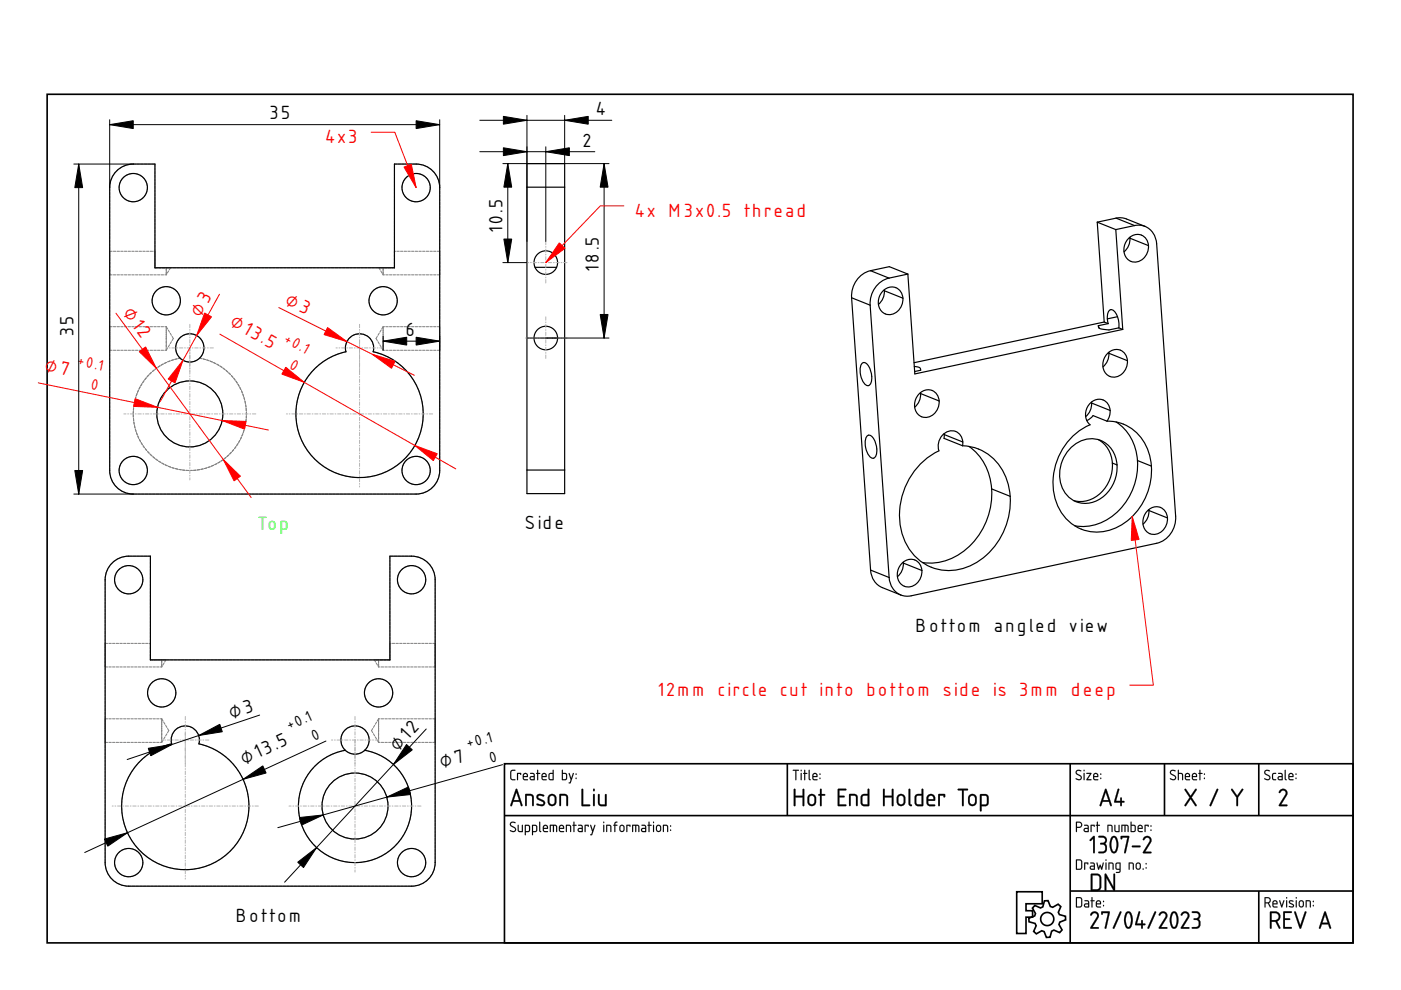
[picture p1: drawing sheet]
<svg xmlns="http://www.w3.org/2000/svg" width="297mm" height="210mm" viewBox="0 0 297 210" stroke-linecap="round" stroke-linejoin="round" font-family="sans-serif">
<defs><g id="words">
<g font-size="5">
<text x="57.2" y="25.3">35</text>
<text x="126.4" y="24.4">4</text>
<text x="123.6" y="31.1">2</text>
<text x="106.6" y="49.3" transform="rotate(-90 106.6 49.3)">10.5</text>
<text x="127" y="57.4" transform="rotate(-90 127 57.4)">18.5</text>
<text x="15.6" y="71.3" transform="rotate(-90 15.6 71.3)">35</text>
<text x="86.1" y="71.2">6</text>
<text x="111.3" y="112.2">Side</text>
<text x="194.1" y="134.1">Bottom angled view</text>
<text x="49.1" y="152.4" transform="rotate(-19 49.1 152.4)">⌀3</text>
<text x="84.4" y="159.3" transform="rotate(-47 84.4 159.3)">⌀12</text>
<text x="51.8" y="162.1" transform="rotate(-25 51.8 162.1)">⌀13.5</text>
<text x="93.7" y="162.9" transform="rotate(-16 93.7 162.9)">⌀7</text>
<text x="50" y="195.5">Bottom</text>
</g>
<g font-size="5" fill="#f00">
<text x="69" y="30.4">4x3</text>
<text x="134.7" y="46">4x M3x0.5 thread</text>
<text x="60.3" y="64.5" transform="rotate(27 60.3 64.5)">⌀3</text>
<text x="25.9" y="66.3" transform="rotate(54 25.9 66.3)">⌀12</text>
<text x="42.5" y="67.3" transform="rotate(-61 42.5 67.3)">⌀3</text>
<text x="48.6" y="68.9" transform="rotate(30 48.6 68.9)">⌀13.5</text>
<text x="9.4" y="78.7" transform="rotate(12 9.4 78.7)">⌀7</text>
<text x="139.6" y="147.7">12mm circle cut into bottom side is 3mm deep</text>
</g>
<text font-size="5" fill="#0f0" x="54.7" y="112.3">Top</text>
<g font-size="4" fill="#f00">
<text x="16.3" y="77.5" transform="rotate(12 16.3 77.5)">+0.1</text>
<text x="60.1" y="72.5" transform="rotate(30 60.1 72.5)">+0.1</text>
<text x="19.2" y="82.5" transform="rotate(12 19.2 82.5)">0</text>
<text x="61.3" y="78.1" transform="rotate(30 61.3 78.1)">0</text>
</g>
<g font-size="4">
<text x="61.4" y="154.9" transform="rotate(-25 61.4 154.9)">+0.1</text>
<text x="66.7" y="157.2" transform="rotate(-25 66.7 157.2)">0</text>
<text x="99.3" y="158.7" transform="rotate(-16 99.3 158.7)">+0.1</text>
<text x="104.2" y="161.8" transform="rotate(-16 104.2 161.8)">0</text>
</g>
</g></defs>
<g fill="none" stroke="#000" stroke-width=".35">
<path d="M10 20h276.9v179.9h-276.9zM107 161.9h179.9v38h-179.9zM107 172.9h179.9M166.9 161.9v11M226.9 161.9v38M246.9 161.9v11M266.9 161.9v11M215.6 189.1h5.4v2.5h-3.5v1.5h1.4v1.4h-1.4v3.4h-1.9zM219.4 192l1.2 .5 .5-.2 .3-1.3h.8l.5 1.2 .5 .2 1.1-.7 .6 .5-.5 1.2 .2 .5 1.3 .4v.7l-1.2 .5-.2 .5 .7 1.2-.5 .5-1.2-.5-.5 .2-.4 1.3-.7 .1-.5-1.3-.5-.2-1.2 .7-.5-.5 .5-1.2-.2-.5-1.3-.4-.1-.7 1.3-.5 .1-.5-.6-1.2zM226.9 188.9h60M266.9 188.9v11"/>
<circle cx="222" cy="194.9" r="1.4"/>
</g>
<g fill="#000">
<path d="M271.4 167.5a.92 .92 0 0 1 1.2-.1 .92 .92 0 0 1 .2 1.3l-1.2 1.9h1.2h.1v.3h-1.7v-.2l1.3-2.2a.6 .6 0 0 0-.3-.9 .6 .6 0 0 0-.8 .5l-.3-.1z"/>
<path d="M108.2 174.4l.3-.2h.5l.3 .1-.1 .2a.48 .48 0 0 0-.5-.1 .48 .48 0 0 0-.3 .5l1 .8-.1 .6a.76 .76 0 0 1-1.2-.3l.8 .2 .3-.3-1.1-.9zM108.3 174.4l-.2 .6 .9 .5a.35 .35 0 0 1 .2 .4 .35 .35 0 0 1-.3 .3l-.7-.2v.2a.67 .67 0 0 0 .8 .2 .67 .67 0 0 0 .4-.7l-1.1-.9 .2-.4 .8 .1a.65 .65 0 0 0-1-.1zM109.8 174.9l.2 .1v1.1l.6 .1v-1.2l.2-.1v1.5h-.6l-.3-.1zM109.8 174.9l.1 1.4 .9 .1v-1.5l-.1 .1v1.2h-.5l-.2-.1v-1.1zM111.5 175.1v1.1h.5l.2-.2-.1-.8zM111.5 175.1l.7 .1-.1 1h-.6zM111.3 174.9h.8l.3 .4-.1 1-.8 .1-.1 .7-.1-.1zM111.3 174.9v2.1h.2v-.6h.5a.85 .85 0 0 0 .4-1v-.1a.77 .77 0 0 0-1-.4zM113 175.1v1.1h.6l.1-.2-.1-.8zM113 175.1l.7 .1-.1 1h-.6zM112.8 174.9h.9l.2 .4-.1 1-.8 .1-.1 .7-.1-.1zM112.8 174.9v2.1h.2v-.6h.5a.85 .85 0 0 0 .4-1v-.1a.77 .77 0 0 0-1-.4zM114.3 174.2l.2 .1v1.7l.3 .3-.2 .1-.3-.3zM114.4 174.3l-.1 1.8 .1 .2 .2 .1 .2-.1-.3-.3v-1.7zM115.4 175.2l-.1 .3h.7l-.2-.4zM115.4 175.2l.4-.1 .2 .5h-.7zM115.3 175a.56 .56 0 0 1 .7 0 .56 .56 0 0 1 .1 .8l-.8-.1 .1 .4 .8 .2-.7 .1a.92 .92 0 0 1-.2-1.4zM115.3 175l-.2 .4 .1 .9 1 .1v-.2h-.8l-.1-.3v-.2h.9l-.1-.6-.5-.2zM116.6 174.9l1.4 .1 .1 .3v1.1l-.2-.1-.1-1.1-.3-.1v1.2l-.1 .1-.2-.1v-1.2h-.4v1.2l-.2 .1zM116.6 174.9l.1 1.5 .1-1.3h.4l.2 1.3v-1.3l.5 .1 .1 1.2 .1-1.1a1.05 1.05 0 0 0-1.3-.4zM118.8 175.2l-.1 .3h.7l-.2-.4zM118.8 175.2l.4-.1 .2 .5h-.7zM118.7 175a.56 .56 0 0 1 .7 0 .56 .56 0 0 1 .1 .8l-.8-.1 .1 .4 .8 .2-.7 .1a.92 .92 0 0 1-.2-1.4zM118.7 175l-.2 .4 .1 .9 1 .1v-.2h-.8l-.1-.3v-.2h.9l-.1-.6-.4-.2zM120 174.9h.7l.3 .1 .1 1.4-.2-.1-.1-1.1-.6-.1v1.2l-.2 .1zM120 174.9v1.5l.2-.1v-1.2l.7 .1 .1 1.2 .1-.7a.7 .7 0 0 0-.3-.8 .7 .7 0 0 0-.8 0zM121.6 174.2l.2 .1v.6l.5 .1-.5 .1v1.2l-.1 .1-.1-.1v-1.2l-.3-.1 .3-.1zM121.6 174.2v.7l-.2 .1 .2 .1 .1 1.3 .1-1.3 .4-.1-.4-.1v-.6zM122.8 175.8l-.1 .3 .6 .1v-.5zM122.7 175.8l.7-.1v.5h-.7zM122.6 174.9h.7l.3 .3-.1 1.2h-.8l-.2-.2 .1-.5 .7-.2v-.3l-.7-.1zM122.6 174.9v.1l.7 .1 .1 .5-.8 .1-.1 .3 .1 .3 .9 .1v-1.2l-.2-.3zM124 174.9l.8 .1-.1 .3-.1-.2h-.4v1.2l-.1 .1-.2-.1zM124 174.9l.1 1.5 .1-1.3h.4l.1 .2 .1-.3zM125.1 174.9l.3 .1 .3 1 .3-1 .1-.1 .1 .1-.8 2.1-.3-.1 .3-.1 .2-.6zM125.2 174.9l.4 1.4-.2 .6-.3 .1 .3 .1 .8-2.1h-.2l-.3 1-.4-1zM127.9 174.9l.2 .1v1.3l-.1 .1-.1-.1zM127.9 174.9l.1 1.5 .1-1.4zM127.9 174.4a.15 .15 0 0 1 .3 0 .15 .15 0 0 1-.3 0zM127.9 174.2v.3h.2v-.3zM128.5 174.9h.7l.3 .1 .1 1.4-.2-.1-.1-1.1-.6-.1v1.2l-.2 .1zM128.6 174.9v1.5l.1-.1v-1.2l.7 .1 .1 1.2 .1-.7a.7 .7 0 0 0-.2-.8 .7 .7 0 0 0-.8 0zM130.4 174.3l.5-.1v.2l-.4 .1v.4l.4 .1-.4 .1v1.2l-.2 .1-.1-1.3-.2-.1 .2-.1zM130.4 174.3l-.1 .6-.3 .1 .3 .1v1.3l.1-1.3 .5-.1-.5-.1 .1-.3 .4-.2v-.2zM131.6 175.2v.8l.4 .2 .2-.2v-.7l-.2-.2zM131.6 175.1h.4l.2 .2v.7l-.2 .2-.4-.2zM131.5 175a.55 .55 0 0 1 .6-.1 .55 .55 0 0 1 .3 .5l-.1 .8-.2 .2h-.5l-.3-.5v-.7zM131.5 175l-.1 .2-.1 .8 .4 .4h.4l.3-.4v-.8l-.3-.3zM132.8 174.9l.9 .1-.1 .3-.1-.2h-.5v1.2l-.1 .1-.1-.1zM132.8 174.9l.1 1.5 .1-1.3h.5l.1 .2 .1-.3zM134 174.9l1.4 .1 .2 .3-.1 1.1-.2-.1v-1.1l-.4-.1v1.2l-.1 .1-.1-.1v-1.2h-.5v1.2l-.2 .1zM134.1 174.9l-.1 1.5 .2-.1v-1.2h.5l.1 1.3 .1-1.3h.4l.1 1.2 .1 .1 .1-1.1-.2-.3zM136.2 175.8v.3l.6 .1v-.5zM136.2 175.8l.6-.1v.5h-.6zM136 174.9h.8l.2 .3-.1 1.2h-.7l-.3-.2 .1-.5 .8-.2-.1-.3-.7-.1zM136 174.9v.1l.7 .1 .1 .5-.8 .1-.1 .3 .1 .3 1 .1v-1.2l-.3-.3zM137.5 174.2l.2 .1v.6l.5 .1-.5 .1v1.2l-.1 .1-.1-.1v-1.2l-.2-.1 .2-.1zM137.5 174.2v.7l-.2 .1 .2 .1 .1 1.3 .1-1.3 .4-.1-.4-.1v-.6zM138.5 174.9l.2 .1v1.3l-.1 .1-.2-.1zM138.5 174.9l.1 1.5 .1-1.4zM138.4 174.4a.15 .15 0 0 1 .3 0 .15 .15 0 0 1-.3 0zM138.5 174.2v.3h.1v-.3zM139.4 175.2l-.1 .8 .4 .2 .2-.2v-.7l-.2-.2zM139.4 175.1h.4l.2 .2-.1 .7-.2 .2-.4-.2zM139.3 175l.6-.1a.94 .94 0 0 1-.1 1.5h-.4l-.3-.4v-.8zM139.3 175l-.2 .2v.8l.3 .4h.4l.3-.4v-.8l-.3-.3zM140.6 174.9h.6l.4 .1v1.4l-.2-.1v-1.1l-.6-.1v1.2l-.2 .1zM140.6 174.9l.1 1.5v-1.3l.7 .1 .2 1.2 .1-1.1a.77 .77 0 0 0-1-.4zM142.1 175.9h.2v.3l-.2-.1zM142.1 175.9l.1 .3 .1-.2zM142.1 175h.2v.3h-.2zM142.1 175v.2h.2v-.2z"/>
<path d="M108.3 174.4a.64 .64 0 0 1 1 .1h-.1a.49 .49 0 0 0-.6-.1 .49 .49 0 0 0-.2 .5l.7 .5a.6 .6 0 0 1 .2 .8 .6 .6 0 0 1-.9 .1l-.3-.1 .1-.2a.51 .51 0 0 0 .6 .2 .51 .51 0 0 0 .4-.5l-1-.6-.1-.3zM109.8 174.9l.2 .1v1.1l.2 .1h.5v-1.2l.1-.1v1.5l-.9-.1zM111.5 175.1v1.1h.5l.2-1zM111.3 174.9a.77 .77 0 0 1 .9 .1 .77 .77 0 0 1 .2 .9l-.3 .5h-.6v.7h-.2zM113 175.1v1.1h.6l.1-1zM112.8 174.9a.77 .77 0 0 1 1 .1 .77 .77 0 0 1 .1 .9l-.2 .5h-.7v.7h-.2zM114.3 174.2l.2 .1v1.7l.3 .3-.2 .1-.3-.3zM115.4 175.2l-.1 .3h.7l-.2-.4zM115.3 175a.55 .55 0 0 1 .7 0 .55 .55 0 0 1 .1 .7h-.8l.1 .5 .8 .1-.7 .1a.91 .91 0 0 1-.2-1.4zM116.6 174.9h1.2a1.25 1.25 0 0 1 .2 1.5l-.1-1.2-.2-.1h-.2l-.1 1.3-.2-.1v-1.2h-.4v1.2l-.2 .1zM118.8 175.2l-.1 .3h.7l-.2-.4zM118.7 175a.55 .55 0 0 1 .7 0 .55 .55 0 0 1 .1 .7h-.8l.1 .5 .8 .1-.7 .1a.91 .91 0 0 1-.2-1.4zM120 174.9a.71 .71 0 0 1 .8 0 .71 .71 0 0 1 .3 .8l-.1 .7-.1-1.2-.7-.1v1.2l-.2 .1zM121.6 174.2l.2 .1v.6l.4 .1-.4 .1-.1 1.3-.1-1.3-.2-.1 .2-.1zM122.7 175.8l.1 .4h.5v-.5zM122.6 174.9h.7l.3 .4-.1 1.1h-.6a.44 .44 0 0 1-.4-.4 .44 .44 0 0 1 .4-.5h.4v-.3l-.7-.1zM124 174.9l.8 .1-.1 .3-.1-.2h-.4l-.1 1.3zM125.2 174.9l.1 .1 .4 1 .3-1h.2l-.8 2.1-.3-.1 .3-.1 .2-.6zM127.9 174.9l.2 .1-.1 1.4zM127.9 174.4a.15 .15 0 0 1 .3 0 .15 .15 0 0 1-.3 0zM128.5 174.9a.71 .71 0 0 1 .9 0 .71 .71 0 0 1 .2 .8l-.1 .7-.1-1.2-.7-.1v1.2l-.2 .1zM130.4 174.3l.5-.1v.2l-.4 .2v.3l.4 .1-.4 .1-.2 1.3-.1-1.3-.2-.1 .2-.1zM131.6 175.2l-.1 .7a.34 .34 0 0 0 .4 .3 .34 .34 0 0 0 .3-.4l-.1-.6zM131.5 175l.6-.1a.93 .93 0 0 1 0 1.5h-.4a.96 .96 0 0 1-.2-1.4zM132.8 174.9l.9 .1-.1 .3-.1-.2h-.5l-.1 1.3zM134.1 174.9h1.2a1.25 1.25 0 0 1 .2 1.5l-.2-1.2-.2-.1h-.2l-.1 1.3-.1-.1v-1.2h-.5v1.2l-.2 .1zM136.2 175.8l.1 .4h.5v-.5zM136 174.9h.7l.3 .4v1.1h-.7a.44 .44 0 0 1-.4-.4 .44 .44 0 0 1 .4-.5h.5v-.3l-.8-.1zM137.5 174.2l.2 .1v.6l.5 .1-.5 .1-.1 1.3-.1-1.3-.2-.1 .2-.1zM138.5 174.9l.2 .1-.1 1.4zM138.4 174.4a.15 .15 0 0 1 .3 0 .15 .15 0 0 1-.3 0zM139.4 175.2l-.1 .7a.34 .34 0 0 0 .4 .3 .34 .34 0 0 0 .3-.4l-.1-.6zM139.3 175l.6-.1a.93 .93 0 0 1-.1 1.5h-.4a.96 .96 0 0 1-.1-1.4zM140.6 174.9a.71 .71 0 0 1 .8 0 .71 .71 0 0 1 .3 .8l-.1 .7-.2-1.2-.6-.1v1.2l-.2 .1zM142.1 175.9h.2v.2h-.2zM142.1 175h.2v.3h-.2z"/>
<path d="M108.3 163.3l1-.1v.2l-.8 .1-.1 1.4 .1 .2 .8 .1v.2h-.8l-.3-.3v-1.4zM108.4 163.4l-.2 .3v1.4l.3 .3h.7v-.1l-.6-.1-.2-.2v-1.2l.2-.4h.6v-.2h-.5zM109.6 163.9l.9 .1-.1 .3-.1-.2h-.5v1.2l-.1 .1-.1-.1zM109.7 163.9v1.5l.1-1.3h.5l.1 .2 .1-.3zM111.1 164.2v.3h.6l-.2-.4zM111.1 164.2l.5-.1 .1 .5h-.7zM111 164l.4-.1a.56 .56 0 0 1 .5 .3 .56 .56 0 0 1-.1 .6h-.7v.3l.9 .2-.7 .1a.92 .92 0 0 1-.3-1.4zM111 164l-.2 .4 .2 .9 .3 .1h.6v-.1l-.8-.1-.1-.3v-.2h.9l-.1-.6-.4-.2zM112.6 164.8v.3l.6 .1v-.4zM112.5 164.8l.7-.1v.5h-.6zM112.4 163.9h.7l.3 .3-.1 1.2h-.8l-.2-.2 .1-.5 .8-.2-.1-.3-.7-.1zM112.4 163.9l.1 .2h.6l.1 .5-.8 .1-.1 .3 .1 .3 .9 .1v-1.2l-.2-.3zM113.9 163.2l.2 .1v.6l.5 .1-.5 .1v1.2l-.1 .1-.1-.1v-1.2l-.3-.1 .3-.1zM113.9 163.3v.6l-.2 .1 .2 .1 .1 1.3 .1-1.3 .4-.1-.4-.1v-.6zM115.1 164.2l-.1 .3h.7l-.2-.4zM115.1 164.2l.4-.1 .2 .5h-.7zM115 164l.4-.1a.56 .56 0 0 1 .5 .3 .56 .56 0 0 1-.1 .6h-.8l.1 .3 .8 .2-.7 .1a.92 .92 0 0 1-.2-1.4zM115 164l-.2 .4 .1 .9 .3 .1h.7v-.1l-.8-.1-.1-.3v-.2h.9l-.1-.6-.4-.2zM116.6 164.1l-.1 .1a.73 .73 0 0 0 .3 1h.4v-1.1zM116.6 164.1h.6v1.1l-.7-.1zM116.4 164l.8-.1v-.6l.2-.1v2.2l-1-.1-.1-.3zM116.4 164l-.1 1 .1 .3 .9 .1 .1-2.1h-.2v.6zM119.3 164.1v1.1h.5a.76 .76 0 0 0 0-1.1zM119.3 164.1h.7a.79 .79 0 0 1-.2 1.1h-.5zM119.1 163.2l.3 .1-.1 .6h.7l.2 .3v1l-.2 .2-.9-.1zM119.2 163.2l-.1 2.1 .9 .1 .2-.4v-.8l-.2-.3h-.7v-.6zM120.6 163.9l.2 .1 .3 1 .3-1 .2-.1 .1 .1-.8 2.1-.3-.1 .2-.1 .2-.6zM120.6 163.9l.4 1.4-.2 .6-.2 .1 .3 .1 .8-2.1h-.2l-.4 1-.3-1zM122 164.9h.2v.3h-.2zM122.1 164.9v.2h.1v-.2zM122 164h.2v.3h-.2zM122.1 164v.2l.1 .1v-.3z"/>
<path d="M108.3 163.4l.9-.2v.2l-.6 .1-.2 .1v1.3l.2 .3h.6l.1 .2h-.8l-.3-.3v-1.4zM109.6 163.9l.9 .1-.1 .3-.1-.2h-.5l-.1 1.3zM111.1 164.2v.3h.6l-.2-.4zM111 164a.55 .55 0 0 1 .8 0 .55 .55 0 0 1 0 .8h-.7l.1 .4 .7 .1-.6 .1a.91 .91 0 0 1-.3-1.4zM112.6 164.8v.4h.6v-.4zM112.4 163.9h.7l.3 .4-.1 1.1h-.6a.44 .44 0 0 1-.4-.4 .44 .44 0 0 1 .4-.5h.5l-.1-.3-.7-.1zM113.9 163.2l.2 .1v.6l.4 .1-.4 .1-.1 1.3-.1-1.3-.2-.1 .2-.1zM115.1 164.2l-.1 .3h.7l-.2-.4zM115 164a.55 .55 0 0 1 .7 0 .55 .55 0 0 1 .1 .8h-.8l.1 .4 .8 .1-.7 .1a.91 .91 0 0 1-.2-1.4zM116.6 164.1l-.1 .1a.63 .63 0 0 0 0 .7 .63 .63 0 0 0 .7 .3v-1.1zM116.4 164l.8-.1v-.6l.2-.1v2.2h-.8l-.3-.2zM119.3 164.1v1.1h.5a.78 .78 0 0 0 .2-1zM119.2 163.2l.1 .1v.6h.7l.2 .3v.8l-.2 .4-.9-.1zM120.6 163.9l.2 .1 .3 1 .4-1h.2l-.8 2.1-.3-.1 .2-.1 .2-.6zM122.1 164.9h.1v.2h-.1zM122.1 164h.1v.3h-.1z"/>
<path d="M109.4 167.3l.3 .1 1.1 3.2-.2 .4-.2-.2-.2-.8h-1.4l-.3 .9h-.3v-.1zM109.4 167.3l-1.2 3.5 .2 .1 .2-.1 .2-.8h1.4l.4 .9 .1-.2-1.1-3.3zM109.5 168l-.6 1.7h1.2zM109.5 167.9l.6 1.8h-1.2zM111.4 168.4l1.1-.1 .5 .3 .2 .3v1.1a.83 .83 0 0 1-.2 .9l-.2-.2v-1.8l-.3-.2h-.8v2v.2h-.3zM111.4 168.4v2.3l.1 .2 .2-.2v-2l1 .1 .1 1.9 .1 .1h.2l.1-1.8-.1-.3a1.6 1.6 0 0 0-1.7-.3zM113.9 168.5a1.2 1.2 0 0 1 1.5 .2l-.2 .2a.82 .82 0 0 0-1.1 .1l.2 .2 .9 .5a.68 .68 0 0 1 .3 .8 .68 .68 0 0 1-.8 .4l-.9-.2 .1-.3 1 .2 .3-.2-.1-.3-1-.5a.68 .68 0 0 1-.2-1.1zM113.9 168.5l-.1 .5 .1 .4 1.1 .6 .2 .3-.2 .3-1.1-.2-.1 .2a1.8 1.8 0 0 0 1.5 .2 .61 .61 0 0 0 .3-.6 .61 .61 0 0 0-.4-.5l-.9-.4-.2-.3a.62 .62 0 0 1 1-.2h.2v-.3l-.9-.1zM116.7 168.8l-.2 .5v.9l.6 .4 .5-.5v-1l-.4-.4zM116.7 168.8l.4-.1 .5 .3v.9l-.2 .6a.57 .57 0 0 1-.6 0 .57 .57 0 0 1-.3-.5v-.9zM116.5 168.5a.92 .92 0 0 1 .9-.1 .92 .92 0 0 1 .6 .8 1.54 1.54 0 0 1-.3 1.5l-.7 .2-.6-.2a1.81 1.81 0 0 1 .1-2.2zM116.5 168.6l-.3 .6a1.4 1.4 0 0 0 .4 1.6 .89 .89 0 0 0 1.3-.8v-1l-.2-.4-.7-.2zM118.6 168.4l1.1-.1 .6 .3 .1 .3 .1 1.1a.83 .83 0 0 1-.2 .9l-.3-.2v-1.8l-.3-.2h-.8l.1 2-.1 .2h-.3zM118.7 168.4l-.1 2.3 .2 .2 .1-.2v-2l1.1 .1 .1 1.9v.1h.3l.1-1.8-.2-.3a1.6 1.6 0 0 0-1.6-.3zM123.3 167.3h.3l.1 .1-.1 3.2 1.3-.1 .2 .1v.3h-1.8zM123.3 167.3v3.6h1.8v-.3h-.2h-1.3v-3.2zM125.8 168.4h.3v.1v2.2l-.2 .2-.2-.2zM125.8 168.4v2.3l.1 .2 .2-.2v-2.2zM125.8 167.3h.3v.4h-.3zM125.8 167.3v.4h.2v-.4zM126.8 168.4h.3l.1 1.9 .3 .3h.8l-.1-2.1 .2-.2 .2 .3v2.3l-1.1 .1-.5-.3a3.6 3.6 0 0 1-.2-2.3zM126.8 168.4a3.7 3.7 0 0 0 .2 2.3l.5 .2h1.1v-2.3l-.2-.2-.1 .1v2.1h-.8l-.4-.3 .1-1.7z"/>
<path d="M109.4 167.3l.3 .1 1.1 3.3-.2 .2-.4-.9h-1.4l-.3 .9-.3-.1zM109.5 168l-.6 1.7h1.2zM111.4 168.4a1.44 1.44 0 0 1 1.8 .5v1.8l-.2 .2-.2-.2v-1.8l-.3-.2h-.8v2l-.2 .2a3.9 3.9 0 0 1-.1-2.5zM113.9 168.5a1.19 1.19 0 0 1 1.5 .2l-.2 .2-.6-.2a.34 .34 0 0 0-.4 0 .34 .34 0 0 0-.1 .4l1.1 .6a.71 .71 0 0 1 .2 1 .71 .71 0 0 1-1 .2l-.6-.2v-.3h.2a.78 .78 0 0 0 1.2-.1l-.2-.3-.9-.4a.65 .65 0 0 1-.2-1.1zM116.7 168.8l-.2 .3v.9a.57 .57 0 0 0 .6 .6 .57 .57 0 0 0 .5-.7v-.8l-.2-.3-.3-.1zM116.5 168.5a.92 .92 0 0 1 1.5 .7 1.51 1.51 0 0 1-.3 1.5 .92 .92 0 0 1-1 .1 .92 .92 0 0 1-.6-.8l.1-1zM118.6 168.4a1.44 1.44 0 0 1 1.8 .5v1.8l-.1 .2-.2-.2v-1.8l-.4-.2h-.8v2l-.1 .2a4 4 0 0 1-.2-2.5zM123.3 167.3h.3v.1v3.2h1.3h.2v.3h-1.8zM125.8 168.4h.3v.1v2.2l-.2 .2-.2-.2zM125.7 167.5a.25 .25 0 0 1 .5 0 .25 .25 0 0 1-.5 0zM126.8 168.4h.3v.2l.1 1.7 .3 .3h.8v-2.1l.1-.1 .2 .2v2.3h-1.1a.84 .84 0 0 1-.7-1.1z"/>
<path d="M168.1 163.2h1.2l.1 .1-.6 .1 .1 1.9-.2 .1-.1-.1v-1.9h-.5zM168.1 163.2v.2h.5l.1 2 .1-2 .6-.1zM169.8 163.9l.2 .1v1.3l-.1 .1-.2-.1zM169.8 163.9l.1 1.5 .1-1.4zM169.7 163.4a.2 .2 0 0 1 .4 0 .2 .2 0 0 1-.4 0zM169.8 163.2v.3h.1v-.3zM170.5 163.2l.2 .1v.6l.5 .1-.5 .1v1.2l-.1 .1-.1-.1v-1.2l-.2-.1 .2-.1zM170.5 163.3v.6l-.2 .1 .2 .1 .1 1.3 .1-1.3 .4-.1-.4-.1v-.6zM171.5 163.2l.2 .1v1.7l.2 .3-.1 .1-.4-.3zM171.5 163.3v1.8l.3 .3-.1-2.1zM172.5 164.2l-.1 .3h.7l-.2-.4zM172.5 164.2l.4-.1 .2 .5h-.7zM172.4 164l.4-.1a.56 .56 0 0 1 .5 .3 .56 .56 0 0 1-.1 .6h-.8l.1 .3 .8 .2-.6 .1a.92 .92 0 0 1-.3-1.4zM172.4 164l-.2 .4 .2 .9 .3 .1h.6v-.1l-.8-.1-.1-.3v-.2h.9l-.1-.6-.4-.2zM173.8 164.9h.1v.3h-.1zM173.8 164.9v.2h.1v-.2zM173.8 164h.1l.1 .3h-.2zM173.8 164v.2l.1 .1v-.3z"/>
<path d="M168.1 163.2l1.3 .1-.6 .1-.1 2-.1-2h-.5zM169.8 163.9l.2 .1-.1 1.4zM169.8 163.4a.14 .14 0 0 1 .2 0 .14 .14 0 0 1-.2 0zM170.5 163.2l.2 .1v.6l.5 .1-.5 .1-.1 1.3-.1-1.3-.2-.1 .2-.1zM171.5 163.2l.2 .1v1.7l.2 .3-.1 .1-.3-.3zM172.5 164.2l-.1 .3h.7l-.2-.4zM172.4 164a.55 .55 0 0 1 .8 0 .55 .55 0 0 1 0 .8h-.8l.1 .4 .8 .1-.6 .1a.91 .91 0 0 1-.3-1.4zM173.8 164.9h.1v.2h-.1zM173.8 164h.1v.3h-.1z"/>
<path d="M168.3 167.3h.3l.1 .1v1.3h1.5v-1.3v-.1h.3v3.6h-.3v-.2v-1.6h-1.5v1.6l-.1 .2h-.3zM171.7 168.8l-.1 .3-.1 .9a.57 .57 0 0 0 .7 .6 .57 .57 0 0 0 .5-.7v-.8l-.2-.3-.4-.1zM171.5 168.5a.92 .92 0 0 1 1.5 .7 1.51 1.51 0 0 1-.3 1.5 .92 .92 0 0 1-1 .1 .92 .92 0 0 1-.5-.8v-1zM173.9 167.3h.3v.1v1h.6l.2 .1-.2 .2h-.6v2l-.2 .2-.1-.2v-2l-.4-.2 .4-.1zM177.7 167.3h1.7v.2l-.1 .1h-1.3v1.1h.9l.2 .2-.2 .2h-.9v1.5h1.3l.1 .3h-1.7zM180.1 168.4a1.44 1.44 0 0 1 1.7 .5v1.8l-.1 .2-.2-.2v-1.8l-.4-.2h-.7v2l-.2 .2a3.9 3.9 0 0 1-.1-2.5zM183 168.7l-.2 .5 .1 1.2 .4 .2h.7v-1.9zM182.6 168.6a1.3 1.3 0 0 1 1.4-.3v-.9l.1-.2 .2 .2v3.3l-.2 .2a1.47 1.47 0 0 1-1.4-.2l-.2-.5v-1.2zM187.3 167.3h.2l.1 .1v1.3h1.5v-1.3v-.1h.3v3.6h-.3v-.2v-1.6h-1.5v1.6l-.1 .2h-.2zM190.7 168.8l-.2 .3v.9a.57 .57 0 0 0 .6 .6 .57 .57 0 0 0 .5-.7v-.8l-.2-.3-.4-.1zM190.5 168.5a.92 .92 0 0 1 1.4 .7 1.51 1.51 0 0 1-.2 1.5 .92 .92 0 0 1-1 .1 .92 .92 0 0 1-.6-.8l.1-1zM192.7 167.3h.2l.1 .1v2.9l.4 .4a.52 .52 0 0 1-.7 0 .52 .52 0 0 1-.1-.7zM194.5 168.7l-.2 .5v1.2l.4 .2h.7v-1.9zM194.1 168.6a1.3 1.3 0 0 1 1.3-.3v-.9l.2-.2 .2 .2v3.3l-.3 .2a1.47 1.47 0 0 1-1.3-.2l-.3-.5v-1.2zM196.9 168.9l-.1 .6h1.1a.58 .58 0 0 0-.3-.7 .58 .58 0 0 0-.7 .1zM196.8 168.6a.92 .92 0 0 1 1.2 0 .92 .92 0 0 1 .1 1.2h-1.3l.2 .7 1.1 .1 .2 .2-.2 .1h-.9a.89 .89 0 0 1-.8-1.2 1.14 1.14 0 0 1 .4-1.1zM199 168.4l1.2-.1 .2 .2-.2 .6-.1-.1-.1-.3h-.7v2l-.2 .2a3.9 3.9 0 0 1-.1-2.5zM203.1 167.3l2-.1 .1 .2-.1 .2h-.8v3.1l-.2 .2-.1-.2v-3.1l-.9-.1zM205.8 168.8l-.2 .3v.9a.57 .57 0 0 0 .6 .6 .57 .57 0 0 0 .5-.7v-.8l-.1-.3-.4-.1zM205.6 168.5a.92 .92 0 0 1 1.5 .7 1.51 1.51 0 0 1-.3 1.5 .92 .92 0 0 1-1 .1 .92 .92 0 0 1-.5-.8v-1zM208.1 168.7v1.9l1-.1 .2-.3-.1-1.2-.2-.3zM207.8 168.4a1.38 1.38 0 0 1 1.8 .5v.2a1.71 1.71 0 0 1-.5 1.8h-1v1.1h-.3z"/>
<path d="M168.3 167.3h.3l.1 .1v1.3h1.5l-.1-1.3 .1-.1h.3v3.6h-.3l-.1-.2 .1-1.6h-1.5v1.6l-.1 .2h-.3zM168.4 167.3v3.6l.3-.2-.1-1.7h1.6v1.7l.1 .2 .2-.2v-3.4l-.3 .1v1.3h-1.6l.1-1.3zM171.7 168.8l-.1 .5v.9l.5 .4 .5-.5v-1l-.3-.4zM171.7 168.8l.4-.1 .5 .3 .1 .9-.3 .6a.57 .57 0 0 1-.6 0 .57 .57 0 0 1-.3-.5v-.9zM171.5 168.5a.92 .92 0 0 1 1-.1 .92 .92 0 0 1 .6 .8 1.54 1.54 0 0 1-.4 1.5l-.4 .2h-.4l-.6-.4-.1-1.3zM171.6 168.6l-.4 .6a1.4 1.4 0 0 0 .5 1.6 .89 .89 0 0 0 1.3-.8v-1l-.2-.4-.7-.2zM173.9 167.3h.3v.1v1l.6-.1 .2 .2-.2 .2h-.6v2l-.2 .3-.2-.3 .1-2h-.4v-.2v-.1h.4zM173.9 167.3v1.1l-.4 .1 .4 .2v2l.1 .2 .2-.2v-2h.6l.2-.2-.2-.1h-.6v-1zM177.7 167.3h1.7v.3h-.1h-1.3v1.1h.9l.2 .2-.2 .2h-.9v1.5l1.3-.1 .1 .1v.3h-1.8zM177.7 167.3v3.6h1.7l-.1-.3h-1.4v-1.6h1l.2-.1-.2-.2h-1v-1.1h1.4l.1-.3zM180 168.4l1.1-.1 .6 .3 .2 .3v1.1a.83 .83 0 0 1-.2 .9l-.2-.2-.1-1.8-.3-.2h-.7v2l-.1 .2h-.3zM180.1 168.4l-.1 2.3 .2 .2 .2-.2-.1-2 1.1 .1 .1 1.9 .1 .1h.2l.1-1.8-.2-.3a1.6 1.6 0 0 0-1.6-.3zM183 168.8l-.1 .4v1.2l.1 .1 1 .1v-1.9zM183 168.7h1v1.9h-.7l-.4-.2-.1-1.2zM182.6 168.6a1.33 1.33 0 0 1 1.4-.3l-.1-.9 .2-.2 .2 .2v3.3l-.2 .3a1.5 1.5 0 0 1-1.4-.3l-.2-.5v-1.2zM182.7 168.6l-.2 .4 .1 1.6 .4 .3h1.1l.2-.2v-3.3l-.2-.1-.1 .1v1a1.28 1.28 0 0 0-1.3 .2zM187.2 167.3h.3l.1 .1v1.3h1.5v-1.3v-.1h.3v3.6h-.3v-.2v-1.6h-1.5v1.6l-.1 .2h-.3zM187.3 167.3v3.6l.3-.2-.1-1.7h1.6v1.7l.2 .2 .1-.2v-3.4l-.3 .1v1.3h-1.6l.1-1.3zM190.7 168.8l-.2 .5v.9l.5 .4 .6-.5v-1l-.4-.4zM190.6 168.8l.4-.1 .5 .3 .1 .9-.2 .6a.57 .57 0 0 1-.6 0 .57 .57 0 0 1-.4-.5l.1-.9zM190.4 168.5a.94 .94 0 0 1 1.6 .7 1.54 1.54 0 0 1-.3 1.5l-.4 .2h-.5l-.6-.4-.1-1.3zM190.5 168.6l-.4 .6a1.4 1.4 0 0 0 .5 1.6 .89 .89 0 0 0 1.3-.8v-1l-.2-.4-.7-.2zM192.7 167.3h.3v.1v2.9l.4 .4a.54 .54 0 0 1-.7 0 .54 .54 0 0 1-.1-.7zM192.7 167.3v.1a8.4 8.4 0 0 0 .1 3.3l.4 .2 .2-.2-.4-.2v-.2v-2.9zM194.5 168.8l-.2 .4v1.2l.4 .2h.7v-1.9zM194.4 168.7h1v1.9h-.7l-.4-.2-.1-1.2zM194.1 168.6a1.33 1.33 0 0 1 1.3-.3v-.9l.2-.2 .2 .2v3.3l-.3 .3a1.5 1.5 0 0 1-1.4-.3l-.2-.5v-1.2zM194.1 168.6l-.2 .4 .1 1.6 .5 .3h1l.2-.2v-3.3l-.1-.1-.2 .1v1a1.28 1.28 0 0 0-1.3 .2zM196.9 168.9l-.1 .6h1.1a.55 .55 0 0 0-.3-.7 .55 .55 0 0 0-.7 .1zM196.9 168.9l.3-.2 .5 .1 .2 .7h-1.1zM196.7 168.6l.7-.3a.91 .91 0 0 1 .8 .5 .91 .91 0 0 1-.1 1h-1.3l.2 .7h1.1l.2 .3-.2 .2h-.9a.92 .92 0 0 1-.8-1.3 1.08 1.08 0 0 1 .4-1.1zM196.8 168.6a2.22 2.22 0 0 0-.2 2.1l.6 .2h.9l.2-.1-.2-.2-1.1-.1-.2-.4v-.3l1.4-.1v-.7l-.2-.4-.6-.2zM198.9 168.4l1.3-.1 .2 .2v.5l-.2 .1-.1-.1-.1-.3h-.7v2l-.2 .2-.2-.2zM199 168.4a4.2 4.2 0 0 0 .1 2.5l.2-.2-.1-2h.9l.1 .4 .2-.6-.2-.1zM203.1 167.3l2-.1 .2 .2-.2 .2h-.8v3.1l-.2 .3-.2-.3 .1-3.1h-.9zM203.1 167.3v.2l.9 .1v3.1l.1 .2 .2-.2v-3.1h.8l.1-.2-.1-.1zM205.8 168.8l-.2 .5 .1 .9 .5 .4 .5-.5v-1l-.3-.4zM205.8 168.8l.4-.1 .5 .3 .1 .9-.3 .6a.57 .57 0 0 1-.6 0 .57 .57 0 0 1-.3-.5v-.9zM205.6 168.5a.94 .94 0 0 1 1.5 .7 1.54 1.54 0 0 1-.3 1.5l-.6 .2-.7-.2a1.81 1.81 0 0 1 .1-2.2zM205.6 168.6l-.3 .6a1.4 1.4 0 0 0 .4 1.6l.7 .1 .4-.2a1.6 1.6 0 0 0 .2-1.7l-.2-.4-.4-.2zM208.1 168.7v1.9l.9-.1 .2-.3-.1-1.4zM208.1 168.7h.9l.2 .2 .1 1.3-.2 .4h-1zM207.8 168.4h1.3l.3 .2 .2 .5v1.4l-.5 .4h-1v.9l-.2 .3-.2-.3zM207.8 168.4v3.6h.1l.2-.2v-.9h.8a.9 .9 0 0 0 .7-1.2 .97 .97 0 0 0-.2-1.1 .97 .97 0 0 0-1-.2z"/>
<path d="M228.2 163.4l.2-.2h.6l.2 .2v.2a.48 .48 0 0 0-.6-.1 .48 .48 0 0 0-.3 .4l1 .8-.1 .6a.76 .76 0 0 1-1.1-.3l.8 .2 .2-.3-1-.9zM228.2 163.4l-.1 .6 .8 .6a.35 .35 0 0 1 .3 .3 .35 .35 0 0 1-.4 .3l-.7-.1 .7 .3a.54 .54 0 0 0 .6-.4 .54 .54 0 0 0-.4-.6l-.7-.4v-.3l.3-.3 .6 .1a.65 .65 0 0 0-1-.1zM229.8 163.9l.2 .1v1.3l-.2 .1-.1-.1zM229.8 163.9v1.5l.1-1.4zM229.7 163.4a.2 .2 0 0 1 .4 0 .2 .2 0 0 1-.4 0zM229.8 163.2v.3h.1v-.3zM230.3 163.9h1.1l-.8 1.3h.7l.1 .2h-1.1l.8-1.3h-.7zM230.4 163.9v.2h.7l-.7 1.3h1l-.1-.2h-.7l.8-1.3zM232 164.2v.3h.6l-.1-.4zM232 164.2l.5-.1 .2 .5h-.7zM231.9 164l.4-.1a.56 .56 0 0 1 .5 .3 .56 .56 0 0 1 0 .6h-.8v.3l.9 .2-.7 .1a.92 .92 0 0 1-.3-1.4zM232 164l-.2 .4 .1 .9 .3 .1h.6v-.1l-.7-.1-.1-.3v-.2h.8l-.1-.6-.4-.2zM233.3 164.9h.2v.3h-.2zM233.3 164.9v.2h.2v-.2zM233.3 164h.2v.3h-.2zM233.3 164v.2l.2 .1v-.3z"/>
<path d="M228.2 163.4a.64 .64 0 0 1 1 .1 .49 .49 0 0 0-.6-.1 .49 .49 0 0 0-.3 .6l.7 .4a.6 .6 0 0 1 .3 .8 .6 .6 0 0 1-1 .1l-.2-.1 .1-.2a.51 .51 0 0 0 .6 .2 .51 .51 0 0 0 .3-.5l-.9-.6-.2-.3zM229.8 163.9l.2 .1-.2 1.4zM229.7 163.4a.15 .15 0 0 1 .3 0 .15 .15 0 0 1-.3 0zM230.3 163.9h1.1l-.8 1.3h.7l.1 .2h-1l.7-1.3h-.7zM232 164.2v.3h.6l-.1-.4zM231.9 164a.55 .55 0 0 1 .8 0 .55 .55 0 0 1 .1 .8h-.8l.1 .4 .8 .1-.7 .1a.91 .91 0 0 1-.3-1.4zM233.3 164.9h.2v.2h-.2zM233.3 164h.2v.3h-.2z"/>
<path d="M228.3 174.4v.9h.5a.45 .45 0 0 0 .4-.5 .45 .45 0 0 0-.4-.4zM228.2 174.2h.6a.66 .66 0 0 1 .6 .7 .66 .66 0 0 1-.6 .6h-.5v.8l-.2 .1zM230 175.8l.1 .4h.5v-.5zM229.9 174.9h.7l.2 .4v1.1h-.6a.44 .44 0 0 1-.5-.4 .44 .44 0 0 1 .5-.5h.4v-.3l-.7-.1zM231.3 174.9l.8 .1-.1 .3-.1-.2h-.5l-.1 1.3zM232.6 174.2l.2 .1v.6l.4 .1-.4 .1-.1 1.3-.1-1.3-.3-.1 .3-.1zM234.8 174.9a.71 .71 0 0 1 .9 0 .71 .71 0 0 1 .2 .8l-.1 .7-.1-1.2-.7-.1v1.2l-.2 .1zM236.3 174.9l.2 .1v1.1l.2 .1h.5v-1.2l.1-.1v1.5l-.9-.1zM237.8 174.9h1.2a1.25 1.25 0 0 1 .2 1.5l-.1-1.2-.3-.1h-.2l-.1 1.3-.1-.1v-1.2h-.4v1.2l-.2 .1zM239.9 175.1v1.1h.4a.78 .78 0 0 0 .2-1zM239.7 174.2l.2 .1v.6h.7l.2 .3v.8l-.3 .4-.8-.1zM241.5 175.2l-.1 .3h.7l-.2-.4zM241.4 175a.55 .55 0 0 1 .7 0 .55 .55 0 0 1 .1 .7h-.8l.1 .5 .8 .1-.7 .1a.91 .91 0 0 1-.2-1.4zM242.7 174.9l.9 .1-.1 .3-.2-.2h-.4l-.1 1.3zM243.9 175.9h.2v.2h-.2zM243.9 175h.2v.3h-.2z"/>
<path d="M228.3 174.4v.9l.8-.1 .1-.3-.1-.3zM228.3 174.4h.5a.46 .46 0 0 1 .4 .4 .46 .46 0 0 1-.4 .5h-.5zM228.1 174.2h.9l.3 .2a.67 .67 0 0 1 .1 .7 .67 .67 0 0 1-.6 .5l-.5-.1 .1 .8-.3 .1zM228.2 174.3v2.1l.1-.9a.87 .87 0 0 0 1-.3v.1a.66 .66 0 0 0-.5-1.1zM230 175.8v.3l.6 .1v-.5zM230 175.8l.6-.1v.5h-.6zM229.9 174.9h.7l.2 .3v1.2h-.8l-.2-.2v-.5l.8-.2-.1-.3-.6-.1zM229.9 174.9v.1l.7 .1v.5l-.7 .1-.1 .3 .1 .3 .9 .1v-1.2l-.2-.3zM231.2 174.9l.9 .1-.1 .3-.1-.2h-.5l.1 1.2-.2 .1-.1-.1zM231.3 174.9v1.5l.1-1.3h.5l.1 .2 .1-.3zM232.6 174.2l.2 .1v.6l.4 .1-.4 .1v1.2l-.1 .1-.2-.1 .1-1.2-.3-.1 .3-.1zM232.6 174.2v.7l-.2 .1 .2 .1 .1 1.3 .1-1.3 .4-.1-.4-.1v-.6zM234.8 174.9h.7l.3 .1 .1 1.4-.2-.1-.1-1.1-.6-.1v1.2l-.2 .1zM234.8 174.9v1.5l.2-.1v-1.2l.7 .1 .1 1.2 .1-.7a.7 .7 0 0 0-.3-.8 .7 .7 0 0 0-.8 0zM236.3 174.9l.2 .1v1.1l.6 .1v-1.2l.3-.1v1.5h-.7l-.3-.1zM236.3 174.9l.1 1.4 .9 .1v-1.5l-.1 .1v1.2h-.5l-.2-.1v-1.1zM237.8 174.9l1.4 .1 .1 .3v1.1l-.2-.1-.1-1.1-.4-.1v1.2l-.1 .1-.1-.1v-1.2h-.4v1.2l-.2 .1zM237.8 174.9v1.5l.1-.1v-1.2h.5l.1 1.3 .1-1.3h.4l.1 1.2 .2 .1v-1.1l-.2-.3zM239.9 175.1v1.1h.4a.76 .76 0 0 0 .1-1.1zM239.9 175.1h.6a.79 .79 0 0 1-.2 1.1h-.4zM239.7 174.2l.2 .1v.6h.7l.2 .2v1.1l-.3 .2-.8-.1zM239.7 174.2v2.1l.8 .1 .3-.4v-.8l-.2-.3h-.7v-.6zM241.5 175.2l-.1 .3h.7l-.2-.4zM241.5 175.2l.4-.1 .2 .5h-.7zM241.4 175a.56 .56 0 0 1 .7 0 .56 .56 0 0 1 .1 .8l-.8-.1 .1 .4 .8 .2-.7 .1a.92 .92 0 0 1-.2-1.4zM241.4 175l-.2 .4 .1 .9 .9 .1v-.2h-.7l-.1-.3v-.2h.8l-.1-.6-.4-.2zM242.7 174.9l.9 .1-.1 .3-.2-.2h-.4v1.2l-.1 .1-.1-.1zM242.7 174.9l.1 1.5 .1-1.3h.5l.1 .2 .1-.3zM243.9 175.9h.2v.3l-.2-.1zM244 175.9v.3l.1-.3zM243.9 175h.2v.3h-.2zM244 175v.2h.1v-.2z"/>
<path d="M231.7 177.3l.2-.1 .2 .2v3.3l-.2 .2-.2-.2 .1-2.9-.5 .5-.3-.1zM231.8 177.3l-.8 .9h.3l.5-.4v2.9l.1 .2 .2-.2v-3.3v-.1zM232.9 177.3l1.2-.1 .3 .3a.88 .88 0 0 1-.1 1.4 1.2 1.2 0 0 1 .2 1.7 1.2 1.2 0 0 1-1.7 .1l.3-.2 1.1-.1a.87 .87 0 0 0 0-1 .87 .87 0 0 0-.9-.4v-.3h.1a.61 .61 0 0 0 .8-.2 .61 .61 0 0 0 0-.7l-1.3-.2zM232.9 177.3v.2l.2 .1h.7a.54 .54 0 0 1 .5 .3 .54 .54 0 0 1-.1 .6l-.9 .4 .9 .3a.9 .9 0 0 1 0 1.2 .9 .9 0 0 1-1.1 .2l-.2 .1a1.66 1.66 0 0 0 1.5 0 1.31 1.31 0 0 0-.1-1.8 .93 .93 0 0 0 .3-1.2 .93 .93 0 0 0-1.2-.4zM236 177.6l-.4 1.3a2.09 2.09 0 0 0 .6 1.6l.3-.1 .1-.6 .1-1.2-.3-.9zM236 177.6h.2a2.19 2.19 0 0 1 .5 1.9l-.2 .9-.5 .2-.2-.5-.2-1 .1-.8zM235.8 177.4l.4-.2 .5 .3 .4 1.1v.9a1.2 1.2 0 0 1-1.1 1.4l-.5-.5-.3-1.2 .2-1.2zM235.8 177.4l-.3 .6-.2 1.1a2.19 2.19 0 0 0 .7 1.8h.4l.3-.3a2.96 2.96 0 0 0-.3-3.3zM237.6 177.3l1.6-.1 .2 .2-.7 3.4-.2 .1-.2-.2 .7-3.1h-1.1v.3l-.1 .1-.2-.2zM237.7 177.3l-.1 .5a.17 .17 0 0 0 .3 0 .17 .17 0 0 0 0-.2h1.2l-.8 3.1 .2 .2 .9-3.5-.2-.1zM240 179.3h1.6l.2 .2-.2 .2h-1.4l-.2-.1zM240 179.3l.2 .3h1.4l.2-.1-.2-.2zM242.6 177.5l.4-.3 .5 .1 .6 .5v.7l-1.3 2.1h1.2l.2 .2-.3 .1h-1.6v-.3l1.3-2.1a.58 .58 0 0 0-.2-.9 .58 .58 0 0 0-.8 .5l-.3-.1zM242.6 177.5l-.3 .5 .2 .1 .2-.1a.56 .56 0 0 1 .4-.4 .56 .56 0 0 1 .6 .2l.1 .5-1.5 2.3 .1 .3h1.7l-.1-.3h-1.2l1.2-1.9a.94 .94 0 0 0-.5-1.4h-.5z"/>
<path d="M231.8 177.3l.1-.1 .2 .2v3.3l-.2 .2-.1-.2v-2.9l-.5 .5-.3-.1zM232.9 177.3a1.2 1.2 0 0 1 1.8 .8l-.4 .8a1.18 1.18 0 0 1 .2 1.6 1.18 1.18 0 0 1-1.6 .2l.2-.1a.88 .88 0 0 0 1-.2 .88 .88 0 0 0 .2-1l-.4-.3-.6-.1v-.2a.67 .67 0 0 0 .9-.2 .67 .67 0 0 0-.1-.9l-1.2-.2zM236 177.6l-.4 1.3a2.07 2.07 0 0 0 .6 1.7 2.3 2.3 0 0 0 .4-2.3l-.2-.6zM235.8 177.4a.84 .84 0 0 1 .9 0 .84 .84 0 0 1 .3 .9l.1 .9a2.1 2.1 0 0 1-.7 1.7h-.2a1.53 1.53 0 0 1-.9-1.7l.1-1.2zM237.6 177.3l1.6-.1 .2 .2-.7 3.4-.2 .1-.2-.2 .7-3.1h-1.1l-.1 .4-.2-.2zM240 179.3h1.6l.2 .2-.2 .1h-1.4h-.2zM242.6 177.5a.92 .92 0 0 1 1.2-.1 .92 .92 0 0 1 .2 1.3l-1.2 1.9h1.2h.1v.3h-1.7l-.1-.3 1.4-2.1a.6 .6 0 0 0-.3-.9 .6 .6 0 0 0-.8 .5l-.3-.1z"/>
<path d="M234.3 167.3l.3 .1 1.1 3.2-.1 .4-.3-.2-.2-.8h-1.3l-.4 .9h-.2l-.1-.1zM234.4 167.3l-1.2 3.5 .1 .1 .2-.1 .2-.8h1.4l.5 .9 .1-.2-1.1-3.3zM234.4 168l-.5 1.7h1.1zM234.4 167.9l.6 1.8h-1.2zM237 167.2l.3 .1v.1l-.7 2.4h.9v-.5l.2-.2 .2 .2-.1 .5h.4l.2 .2-.2 .2h-.3v.5l-.2 .2-.2-.2v-.5h-1.1l-.2-.2zM237 167.3l-.8 2.7 .2 .2h1.1v.5l.2 .2 .1-.2v-.6l.6-.1v-.1l-.6-.1v-.6l-.2-.1-.1 .7h-.9l.7-2.4-.1-.1z"/>
<path d="M234.3 167.3l.3 .1 1.1 3.3-.1 .2-.5-.9h-1.3l-.4 .9-.3-.1zM234.4 168l-.5 1.7h1.1zM237 167.3h.3v.1l-.7 2.4h.9v-.5l.2-.2 .2 .2v.5h.3l.2 .2-.5 .2v.5l-.2 .2-.2-.2v-.5h-1.1l-.2-.2z"/>
<path d="M248.2 163.4l.2-.2h.6l.2 .2-.1 .2a.48 .48 0 0 0-.5-.1 .48 .48 0 0 0-.3 .4l1 .8-.1 .6a.76 .76 0 0 1-1.1-.3l.8 .2 .2-.3-1-.9zM248.2 163.4l-.1 .6 .8 .6a.35 .35 0 0 1 .3 .3 .35 .35 0 0 1-.4 .3l-.7-.1 .7 .3a.54 .54 0 0 0 .5-.4 .54 .54 0 0 0-.3-.6l-.7-.4v-.3l.3-.3 .6 .1a.65 .65 0 0 0-1-.1zM249.7 163.2h.2v.7h.7l.2 .2v1.3l-.2-.1-.1-1.1-.5-.1v1.2l-.3 .1zM249.8 163.3v2.1l.1-.1v-1.2h.5l.2 .1 .1 1.2 .1-1.3-.2-.2h-.7v-.6zM251.5 164.2l-.1 .3h.7l-.2-.4zM251.5 164.2l.4-.1 .2 .5h-.7zM251.4 164l.4-.1a.56 .56 0 0 1 .5 .3 .56 .56 0 0 1-.1 .6h-.8l.1 .3 .8 .2-.7 .1a.92 .92 0 0 1-.2-1.4zM251.4 164l-.2 .4 .1 .9 .3 .1h.7v-.1l-.8-.1-.1-.3v-.2h.9l-.1-.6-.4-.2zM253 164.2l-.1 .3h.7l-.2-.4zM253 164.2l.4-.1 .2 .5h-.7zM252.9 164l.4-.1a.56 .56 0 0 1 .5 .3 .56 .56 0 0 1-.1 .6h-.8l.1 .3 .8 .2-.7 .1a.92 .92 0 0 1-.2-1.4zM252.9 164l-.2 .4 .1 .9 .3 .1h.7v-.1l-.8-.1-.1-.3v-.2h.9l-.1-.6-.4-.2zM254.3 163.2l.2 .1v.6l.5 .1-.5 .1v1.2l-.1 .1-.1-.1v-1.2l-.2-.1 .2-.1zM254.3 163.3v.6l-.2 .1 .2 .1 .1 1.3 .1-1.3 .4-.1-.4-.1v-.6zM255.3 164.9h.2v.3h-.2zM255.3 164.9v.2h.1v-.2zM255.3 164h.2v.3h-.2zM255.3 164v.2l.1 .1v-.3z"/>
<path d="M248.2 163.4a.64 .64 0 0 1 1 .1h-.1a.49 .49 0 0 0-.5-.1 .49 .49 0 0 0-.3 .6l.7 .4a.6 .6 0 0 1 .2 .8 .6 .6 0 0 1-.9 .1l-.2-.1v-.2a.51 .51 0 0 0 .6 .2 .51 .51 0 0 0 .4-.5l-.9-.6-.2-.3zM249.8 163.2h.1v.7h.7l.2 .2v1.3l-.2-.1v-1.1l-.2-.1h-.5v1.2l-.1 .1zM251.5 164.2l-.1 .3h.7l-.2-.4zM251.4 164a.55 .55 0 0 1 .7 0 .55 .55 0 0 1 .1 .8h-.8l.1 .4 .8 .1-.7 .1a.91 .91 0 0 1-.2-1.4zM253 164.2l-.1 .3h.7l-.2-.4zM252.9 164a.55 .55 0 0 1 .7 0 .55 .55 0 0 1 .1 .8h-.8l.1 .4 .8 .1-.7 .1a.91 .91 0 0 1-.2-1.4zM254.3 163.2l.2 .1v.6l.5 .1-.5 .1-.1 1.3-.1-1.3-.2-.1 .2-.1zM255.3 164.9h.1v.2h-.1zM255.3 164h.1l.1 .3h-.2z"/>
<path d="M251.2 167.3h.3l.9 1.5 1-1.5h.3v.3l-1.1 1.5 1.1 1.5v.3l-.3-.1-1-1.4-.9 1.4-.3 .1v-.3l1-1.5-1-1.6zM251.2 167.3v.2l1 1.6-1 1.5v.3l.3-.1 .9-1.4 1 1.4 .3 .1-1.1-1.8 1.1-1.5v-.3h-.3l-1 1.5-.9-1.4zM258 167.3h.3v.2l-1.5 3.3-.3 .1v-.3zM258 167.3l-1.5 3.3 .2 .3 1.6-3.4-.1-.2zM261 167.3h.4l.9 1.4 .9-1.4 .2-.1 .2 .2-1.1 1.7v1.6l-.2 .3-.2-.3v-1.6l-1.1-1.6zM261.1 167.3v.2l1.1 1.6v1.6l.1 .2 .2-.2v-1.6l1.1-1.7-.3-.1-1 1.5-1-1.4z"/>
<path d="M251.2 167.3l.3 .1 .9 1.4 1-1.5h.3v.3l-1.1 1.5 1.1 1.5v.3l-.3-.1-1-1.4-.9 1.4-.3 .1v-.3l1-1.5-1-1.6zM258 167.3h.2l.1 .2-1.5 3.3-.3 .1v-.3zM261.1 167.3h.3l.9 1.4 1-1.4h.2l.1 .2a3.3 3.3 0 0 0-1.2 3.4h-.2a3.4 3.4 0 0 0-1.2-3.5z"/>
<path d="M268.2 163.4l.2-.2h.6l.2 .2-.1 .2a.48 .48 0 0 0-.5-.1 .48 .48 0 0 0-.3 .4l1 .8-.1 .6a.76 .76 0 0 1-1.2-.3l.9 .2 .2-.3-1-.9zM268.2 163.4l-.1 .6 .8 .6a.35 .35 0 0 1 .2 .3 .35 .35 0 0 1-.3 .3l-.8-.1 .8 .3a.54 .54 0 0 0 .5-.4 .54 .54 0 0 0-.3-.6l-.7-.4-.1-.3 .4-.3 .6 .1a.65 .65 0 0 0-1-.1zM269.8 164l.8-.1v.2l-.6 .1a.64 .64 0 0 0-.1 .7 .64 .64 0 0 0 .7 .3v.1a.57 .57 0 0 1-.7 .1 .57 .57 0 0 1-.2-.7zM269.8 164l-.1 .3 .1 1h.8l-.6-.1a.76 .76 0 0 1 .2-1.1l.3-.1v-.1zM271.2 164.8l-.1 .3 .6 .1v-.4zM271.1 164.8l.7-.1v.5h-.7zM271 163.9h.7l.3 .3-.1 1.2h-.8l-.2-.2 .1-.5 .7-.2v-.3l-.7-.1zM271 163.9l.1 .2h.6l.1 .5-.8 .1-.1 .3 .1 .3 .9 .1v-1.4zM272.4 163.2l.2 .1v1.7l.2 .3-.1 .1-.3-.3zM272.4 163.3v1.8l.3 .3 .1-.1-.2-.3v-1.7zM273.4 164.2v.3h.6l-.1-.4zM273.4 164.2l.5-.1 .2 .5h-.7zM273.3 164l.4-.1a.56 .56 0 0 1 .5 .3 .56 .56 0 0 1 0 .6h-.8v.3l.9 .2-.7 .1a.92 .92 0 0 1-.3-1.4zM273.4 164l-.2 .4 .1 .9 .3 .1h.6v-.1l-.7-.1-.1-.3v-.2h.8l-.1-.6-.4-.2zM274.7 164.9h.2v.3h-.2zM274.7 164.9v.2h.2l-.1-.2zM274.7 164h.2v.3h-.2zM274.7 164v.2l.2 .1v-.3z"/>
<path d="M268.2 163.4a.64 .64 0 0 1 1 .1h-.1a.49 .49 0 0 0-.5-.1 .49 .49 0 0 0-.3 .6l.7 .4a.6 .6 0 0 1 .2 .8 .6 .6 0 0 1-.9 .1l-.2-.1v-.2a.51 .51 0 0 0 .6 .2 .51 .51 0 0 0 .4-.5l-.9-.6-.2-.3zM269.8 164l.7-.1v.2a.44 .44 0 0 0-.5 0 .44 .44 0 0 0-.1 .5v.5l.7 .2a.55 .55 0 0 1-.7 .1 .55 .55 0 0 1-.2-.7zM271.1 164.8l.1 .4h.5v-.4zM271 163.9h.7l.3 .4-.1 1.1h-.6a.44 .44 0 0 1-.4-.4 .44 .44 0 0 1 .4-.5h.4v-.3l-.7-.1zM272.4 163.2l.2 .1v1.7l.2 .3-.1 .1-.3-.3zM273.4 164.2v.3h.6l-.1-.4zM273.3 164a.55 .55 0 0 1 .8 0 .55 .55 0 0 1 .1 .8h-.8l.1 .4 .8 .1-.7 .1a.91 .91 0 0 1-.3-1.4zM274.7 164.9h.2v.2h-.2zM274.7 164h.2v.3h-.2z"/>
<path d="M271.4 167.5l.1-.1a.87 .87 0 0 1 1.3 .2l.2 .4-.1 .5-1.3 2.1h1.2h.1v.3h-1.7l-.1-.3 1.4-2.1a.58 .58 0 0 0-.3-.9 .58 .58 0 0 0-.8 .5l-.3-.1zM271.4 167.5l-.2 .3v.3h.2l.2-.3 .4-.2 .5 .2 .1 .4-1.4 2.5v.2h1.7l-.1-.3h-1.2l1.2-1.9a.94 .94 0 0 0-.5-1.4h-.4z"/>
<path d="M228.3 182.4v1.8h.7l.2-.3v-1.3l-.2-.2zM228.2 182.2h.9l.3 .3v1.4l-.3 .5h-1zM229.9 182.9l.8 .1-.1 .3-.1-.2h-.4l-.1 1.3zM231.3 183.8l.1 .4h.5v-.5zM231.2 182.9h.7l.2 .4v1.1h-.6a.44 .44 0 0 1-.5-.4 .44 .44 0 0 1 .5-.5h.4v-.3l-.7-.1zM232.5 182.9l.2 .1 .2 .9 .4-.6 .3 .6 .2-.9 .2-.1-.3 1.5-.2-.1-.3-.6-.2 .6-.2 .1zM234.4 182.9l.2 .1-.1 1.4zM234.4 182.4a.15 .15 0 0 1 .3 0 .15 .15 0 0 1-.3 0zM235 182.9a.71 .71 0 0 1 .9 0 .71 .71 0 0 1 .2 .8l-.1 .7-.1-1.2-.7-.1v1.2l-.2 .1zM236.8 183.2l-.1 .9 .7 .1v-1.1zM236.6 183l1-.1v.5a1.95 1.95 0 0 1-.1 1.6l-.3 .1-.6-.1 .6-.1 .2-.5a.62 .62 0 0 1-.7-.1 .62 .62 0 0 1-.2-.6zM239.3 182.9a.71 .71 0 0 1 .9 0 .71 .71 0 0 1 .2 .8l-.1 .7-.1-1.2-.7-.1v1.2l-.2 .1zM241.1 183.2l-.1 .7a.34 .34 0 0 0 .4 .3 .34 .34 0 0 0 .3-.4l-.1-.6zM241 183l.6-.1a.93 .93 0 0 1-.1 1.5h-.4a.96 .96 0 0 1-.1-1.4zM242.3 184.1h.1l.1 .3h-.2zM242.9 183.9h.2v.2h-.2zM242.9 183h.2v.3h-.2z"/>
<path d="M228.3 182.4v1.8h.7l.2-.3v-1.3l-.2-.1zM228.3 182.4h.7l.2 .2 .1 1.3a.72 .72 0 0 1-1 .3zM228.1 182.2h1l.3 .3 .1 1.4-.4 .5h-1zM228.2 182.2v2.2h.9l.3-.5v-1.4l-.3-.2zM229.9 182.9l.9 .1-.2 .3-.1-.2h-.4v1.2l-.1 .1-.2-.1zM229.9 182.9l.1 1.5 .1-1.3h.4l.1 .2 .1-.3zM231.3 183.8l.1 .4h.5v-.5zM231.3 183.8l.6-.1v.5l-.6-.1zM231.2 182.9h.7l.2 .2v1.3h-.8l-.2-.3v-.4l.8-.2-.1-.3-.6-.1zM231.2 182.9v.1l.7 .1v.4l-.7 .2-.2 .3 .2 .3 .9 .1v-1.2l-.2-.3zM232.5 182.9l.2 .1 .2 .9 .4-.6 .3 .6 .2-.9 .2-.1-.3 1.5-.2-.1-.3-.6-.2 .6-.2 .1zM232.5 182.9l.4 1.5 .3-.7 .3 .6 .1 .1 .4-1.5-.2 .1-.2 1-.3-.7-.4 .7-.2-1zM234.4 182.9l.2 .1v1.3l-.1 .1-.1-.1zM234.4 182.9l.1 1.5 .1-1.4zM234.4 182.4a.15 .15 0 0 1 .3 0 .15 .15 0 0 1-.3 0zM234.4 182.2v.3h.2v-.3zM235 182.9l.7-.1 .3 .2 .1 1.4-.2-.1-.1-1.1-.6-.1v1.2l-.2 .1zM235 182.9v1.5l.2-.1v-1.2l.7 .1 .1 1.2 .1-.7a.7 .7 0 0 0-.2-.8 .7 .7 0 0 0-.9 0zM236.8 183.2l-.1 .9 .7 .1v-1.1zM236.8 183.1h.6v1.1h-.6zM236.6 183l1-.1v.5a1.97 1.97 0 0 1-.1 1.6l-.3 .1-.6-.1 .7-.2 .1-.4a.62 .62 0 0 1-.7 0 .62 .62 0 0 1-.2-.7zM236.6 183l-.1 .3 .1 1 .8 .1v.4l-.8 .1v.2l.9-.1a1.94 1.94 0 0 0 .1-1.6l-.1-.5zM239.3 182.9l.7-.1 .3 .2 .1 1.4-.2-.1-.1-1.1-.6-.1v1.2l-.2 .1zM239.3 182.9v1.5l.2-.1v-1.2l.7 .1 .1 1.2 .1-.7a.7 .7 0 0 0-.2-.8 .7 .7 0 0 0-.9 0zM241.1 183.2l-.1 .8 .4 .2 .2-.2v-.7l-.2-.2zM241.1 183.1h.4l.2 .2-.1 .7-.2 .2-.4-.2zM241 183a.55 .55 0 0 1 .6-.1 .55 .55 0 0 1 .3 .5l-.1 .8-.3 .2h-.4l-.3-.5v-.7zM241 183l-.2 .2v.7a.55 .55 0 0 0 .3 .5 .55 .55 0 0 0 .6-.1l.2-.4-.1-.7-.3-.3zM242.3 184.1h.2v.3h-.2zM242.3 184.2v.2h.1v-.2zM242.9 183.9h.2v.2h-.2zM242.9 183.9v.2h.2v-.2zM242.9 183h.2v.3h-.2zM242.9 183v.2h.2v-.2z"/>
<path d="M228.3 190.4v1.8h.7l.2-.3v-1.3l-.2-.2zM228.2 190.2h.9l.3 .3v1.4l-.3 .5h-1zM230.1 191.8l.1 .4h.5v-.5zM230 190.9h.7l.2 .4v1.1h-.7a.44 .44 0 0 1-.4-.4 .44 .44 0 0 1 .4-.5h.5v-.3l-.7-.1zM231.4 190.2l.2 .1v.6l.5 .1-.5 .1-.1 1.3-.1-1.3-.2-.1 .2-.1zM232.6 191.2v.3h.6l-.2-.4zM232.5 191a.55 .55 0 0 1 .8 0 .55 .55 0 0 1 0 .7h-.7l.1 .5 .7 .1-.6 .1a.91 .91 0 0 1-.3-1.4zM233.9 191.9h.1v.2h-.1zM233.9 191h.2v.2h-.2z"/>
<path d="M228.3 190.4v1.8h.7l.2-.3v-1.3l-.2-.1zM228.3 190.4h.7l.2 .2 .1 1.3a.72 .72 0 0 1-1 .3zM228.1 190.2h1l.3 .3 .1 1.4-.4 .5h-1zM228.2 190.2v2.2h.9l.3-.5v-1.4l-.3-.2zM230.1 191.8l.1 .4h.5v-.5zM230.1 191.8l.6-.1v.5l-.6-.1zM229.9 190.9h.8l.2 .2v1.3h-.8l-.3-.3 .1-.5 .8-.1-.1-.3-.7-.1zM230 190.9v.1l.6 .1 .1 .4-.8 .2-.1 .3 .1 .3 1 .1v-1.2l-.2-.3zM231.4 190.2l.2 .1v.6l.5 .1-.5 .1v1.2l-.1 .1-.1-.1v-1.2l-.2-.1 .2-.1zM231.5 190.2l-.1 .7-.2 .1 .2 .1 .1 1.3 .1-1.3 .5-.1-.5-.1v-.6zM232.6 191.2v.3h.6l-.2-.4zM232.6 191.2l.5-.1 .1 .4h-.7zM232.5 191a.55 .55 0 0 1 .8 0 .55 .55 0 0 1 0 .8l-.7-.1v.4l.9 .2-.7 .1a.92 .92 0 0 1-.3-1.4zM232.5 191l-.1 .4 .1 .9 .9 .1v-.2h-.7l-.2-.3v-.2h.9l-.1-.7-.4-.1zM233.9 191.9h.2v.2h-.2zM233.9 191.9v.2h.1v-.2zM233.9 191h.2v.3h-.2zM233.9 191v.2h.1v-.2z"/>
<path d="M231.4 193.5a.92 .92 0 0 1 1.3-.1 .92 .92 0 0 1 .1 1.3l-1.2 1.9h1.2h.1v.3h-1.7v-.3l1.3-2.1a.6 .6 0 0 0-.3-.9 .6 .6 0 0 0-.8 .5l-.3-.1zM233.5 193.3l1.6-.1 .2 .2-.7 3.3-.2 .2-.2-.2 .7-3.1h-1.1l-.2 .3-.1-.1zM237.5 193.3h.2v.2l-1.4 3.3-.3 .1v-.3zM239.1 193.6l-.4 1.3a2.07 2.07 0 0 0 .5 1.7 2.3 2.3 0 0 0 .5-2.3l-.2-.6zM238.8 193.4a.84 .84 0 0 1 .9 0 .84 .84 0 0 1 .4 .9l.1 .9a2.1 2.1 0 0 1-.7 1.7h-.3a1.53 1.53 0 0 1-.9-1.7l.2-1.2zM241.5 193.3h.2v.1l-.6 2.4h.8v-.5l.2-.2 .2 .2v.5h.4l.2 .2-.6 .2v.5l-.2 .2-.2-.2v-.5h-1.1l-.1-.2zM244.8 193.3h.3v.2l-1.4 3.3-.4 .1v-.3zM245.9 193.5a.92 .92 0 0 1 1.3-.1 .92 .92 0 0 1 .2 1.3l-1.2 1.9h1.1h.2v.3h-1.8v-.3l1.3-2.1a.6 .6 0 0 0-.2-.9 .6 .6 0 0 0-.8 .5l-.3-.1zM248.8 193.6l-.4 1.3a2.07 2.07 0 0 0 .5 1.7 2.3 2.3 0 0 0 .5-2.3l-.2-.6zM248.5 193.4a.84 .84 0 0 1 .9 0 .84 .84 0 0 1 .4 .9l.1 .9a2.1 2.1 0 0 1-.8 1.7h-.2a1.53 1.53 0 0 1-.9-1.7l.2-1.2zM250.6 193.5a.92 .92 0 0 1 1.3-.1 .92 .92 0 0 1 .1 1.3l-1.2 1.9h1.2h.1v.3h-1.7v-.3l1.3-2.1a.6 .6 0 0 0-.3-.9 .6 .6 0 0 0-.8 .5l-.3-.1zM252.7 193.3a1.2 1.2 0 0 1 1.8 .8l-.4 .8a1.18 1.18 0 0 1 .2 1.6 1.18 1.18 0 0 1-1.6 .2l.2-.1a.88 .88 0 0 0 1-.1 .88 .88 0 0 0 .2-1l-.3-.4-.7-.1v-.3a.67 .67 0 0 0 .9-.2 .67 .67 0 0 0-.1-.8l-1.2-.2z"/>
<path d="M231.4 193.5l.1-.1a.87 .87 0 0 1 1.3 .2l.2 .3-.1 .6-1.3 2.1 1.2-.1 .2 .1-.1 .3h-1.7v-.3l1.3-2.1a.58 .58 0 0 0-.3-.9 .58 .58 0 0 0-.8 .5l-.3-.1zM231.4 193.5l-.2 .5 .1 .1 .2-.1a.56 .56 0 0 1 .4-.4 .56 .56 0 0 1 .6 .2l.1 .5-1.4 2.3v.3h1.7l-.1-.3h-1.2l1.2-1.9a.94 .94 0 0 0-.5-1.4h-.4zM233.5 193.3l1.6-.1 .2 .2-.7 3.3-.2 .2-.2-.2 .7-3.1h-1.1v.3l-.2 .1-.1-.2zM233.5 193.3v.5l.1 .1 .2-.3h1.1l-.7 3.1 .2 .2 .9-3.5-.2-.1zM237.5 193.2l.2 .1 .1 .2-1.5 3.3-.3 .1v-.3zM237.5 193.3l-1.5 3.3v.3l.3-.1 1.4-3.3v-.2zM239.1 193.6l-.4 1.3a2.18 2.18 0 0 0 .5 1.7l.3-.3 .2-.5 .1-1.2-.3-.9zM239.1 193.6h.1a2.19 2.19 0 0 1 .6 1.9l-.2 .9-.5 .2-.3-.5-.1-1 .1-.8zM238.8 193.3l.5-.1 .5 .3 .4 1.1-.1 .9a1.2 1.2 0 0 1-1.1 1.4l-.4-.5-.3-1.2 .2-1.2zM238.9 193.4l-.4 .6-.2 1.1a2.19 2.19 0 0 0 .7 1.8h.4l.4-.3a2.96 2.96 0 0 0-.4-3.3zM241.4 193.2h.3l.1 .2-.7 2.4h.8v-.5l.2-.3 .2 .3v.5h.4l.2 .2-.2 .2h-.4v.5l-.2 .2-.2-.2v-.5h-1.1l-.2-.2zM241.5 193.3l-.8 2.7 .1 .1h1.2v.6l.1 .2 .2-.2v-.6l.5-.1-.1-.2h-.4l-.1-.7h-.2v.7h-1l.7-2.4v-.1zM244.8 193.2l.3 .1v.2l-1.4 3.3-.4 .1v-.3zM244.9 193.3l-1.6 3.3 .1 .3 .2-.1 1.5-3.3v-.2zM245.9 193.5l.2-.1a.87 .87 0 0 1 1.2 .2l.2 .3v.6l-1.3 2.1 1.1-.1 .2 .1v.3h-1.8v-.3l1.3-2.1a.58 .58 0 0 0-.3-.9 .58 .58 0 0 0-.7 .5l-.4-.1zM246 193.5l-.3 .5 .2 .1 .1-.1a.56 .56 0 0 1 .5-.4 .56 .56 0 0 1 .5 .2l.1 .5-1.4 2.3v.3h1.7l-.1-.3h-1.2l1.3-1.9a.94 .94 0 0 0-.5-1.4h-.5zM248.8 193.6l-.4 1.3a2.18 2.18 0 0 0 .5 1.7l.3-.3 .2-.5 .1-1.2-.3-.9zM248.8 193.6h.1a2.19 2.19 0 0 1 .6 1.9l-.3 .9-.4 .2-.3-.5-.2-1 .2-.8zM248.5 193.3l.4-.1 .6 .3 .3 1.1v.9a1.2 1.2 0 0 1-1.1 1.4l-.4-.5-.3-1.2 .2-1.2zM248.5 193.4l-.3 .6-.2 1.1a2.19 2.19 0 0 0 .7 1.8h.4l.4-.3a2.96 2.96 0 0 0-.4-3.3zM250.6 193.5l.1-.1a.87 .87 0 0 1 1.3 .2l.2 .3-.1 .6-1.3 2.1 1.2-.1 .2 .1-.1 .3h-1.7v-.3l1.3-2.1a.58 .58 0 0 0-.3-.9 .58 .58 0 0 0-.8 .5l-.3-.1zM250.6 193.5l-.2 .5 .1 .1 .2-.1a.56 .56 0 0 1 .4-.4 .56 .56 0 0 1 .6 .2l.1 .5-1.4 2.3v.3h1.7l-.1-.3h-1.2l1.2-1.9a.94 .94 0 0 0-.5-1.4h-.4zM252.7 193.2h1.2l.4 .3a.88 .88 0 0 1-.2 1.4l.4 .4v.2a.96 .96 0 0 1-.9 1.4h-.7l-.3-.2 .3-.2 .6 .1 .5-.2a.87 .87 0 0 0 0-1 .87 .87 0 0 0-.9-.4v-.3h.2a.61 .61 0 0 0 .7-.2 .61 .61 0 0 0 0-.7l-1.3-.3zM252.8 193.3v.2h.8a.56 .56 0 0 1 .5 .4 .56 .56 0 0 1-.1 .6l-.9 .4 .9 .3a.88 .88 0 0 1 .1 1.1 .88 .88 0 0 1-1.1 .3h-.3v.2l.9 .1 .8-.4 .1-1-.4-.6a.93 .93 0 0 0 .3-1.2 .93 .93 0 0 0-1.2-.5z"/>
<path d="M231.6 185.6v3l1.2-.1 .3-.5v-2l-.4-.4zM231.6 185.6h1.1l.4 .3v2.1a1 1 0 0 1-1.4 .6h-.1zM231.3 185.3l1.5-.1 .4 .3 .3 .4v2.4l-.6 .6h-1.6zM231.3 185.3v3.5l1.5 .1 .4-.2 .2-.4v-2.4l-.2-.4-.4-.2zM234.2 185.3h.4l1.5 2.7-.1-2.6 .1-.1h.3v3.6l-.4-.1-1.4-2.7v2.6l-.1 .2h-.3zM234.3 185.3v3.5l.1 .1 .1-.2v-2.7l1.7 2.9 .2-.2-.1-3.4-.2 .1v2.7l-1.5-2.8z"/>
<path d="M231.6 185.6v3l1.2-.1 .3-.5v-2.1l-.4-.3zM231.3 185.3h1.5l.6 .6v2.4l-.6 .6h-1.5zM234.3 185.3h.3l1.5 2.7v-2.6v-.1h.3v3.6l-.3-.1-1.5-2.7v2.6l-.1 .1h-.3z"/>
<path d="M268.3 190.4v.9a.56 .56 0 0 0 .7-.1 .56 .56 0 0 0 .1-.6zM268.1 190.2h.7a.66 .66 0 0 1 .6 .6 .66 .66 0 0 1-.4 .7l.4 .9-.2-.1-.4-.8h-.5v.8l-.2 .1zM270.1 191.2l-.1 .3h.7l-.2-.4zM270 191a.55 .55 0 0 1 .7 0 .55 .55 0 0 1 .1 .7h-.8l.1 .5 .8 .1-.7 .1a.91 .91 0 0 1-.2-1.4zM271.2 190.9l.2 .1 .4 1 .3-1h.2l-.5 1.4zM272.7 190.9l.2 .1-.1 1.4zM272.7 190.4a.15 .15 0 0 1 .3 0 .15 .15 0 0 1-.3 0zM273.4 191a.52 .52 0 0 1 .8 .2l-.5-.1-.2 .2 .6 .4a.45 .45 0 0 1 .1 .6 .45 .45 0 0 1-.6 .1l-.3-.1 .1-.2a.39 .39 0 0 0 .4 .1 .39 .39 0 0 0 .3-.3l-.7-.4zM274.8 190.9l.1 .1-.1 1.4zM274.7 190.4a.15 .15 0 0 1 .3 0 .15 .15 0 0 1-.3 0zM275.7 191.2l-.1 .7a.34 .34 0 0 0 .3 .3 .34 .34 0 0 0 .3-.4l-.1-.6zM275.6 191l.6-.1a.93 .93 0 0 1-.1 1.5h-.4a.96 .96 0 0 1-.1-1.4zM276.9 190.9a.71 .71 0 0 1 .8 0 .71 .71 0 0 1 .2 .8l-.1 .7-.1-1.2-.7-.1v1.2l-.1 .1zM278.4 191.9h.1v.2h-.1zM278.4 191h.1v.2h-.1z"/>
<path d="M268.3 190.4v.9a.54 .54 0 0 0 .7-.1 .54 .54 0 0 0 .1-.6zM268.3 190.4l.8 .2 .1 .3-.1 .3-.8 .1zM268.1 190.2h.9l.3 .2a.65 .65 0 0 1-.3 1.1l.4 .9-.2-.1-.4-.8h-.5v.8l-.2 .1zM268.1 190.3v2.1l.2-.1v-.8h.5l.6 .9-.4-.9 .4-.3v-.6l-.4-.3zM270.1 191.2l-.1 .3h.7l-.2-.4zM270 191.2l.5-.1 .2 .4h-.7zM269.9 191h.1a.55 .55 0 0 1 .7 0 .55 .55 0 0 1 .1 .8l-.8-.1 .1 .4 .8 .2-.7 .1a.92 .92 0 0 1-.3-1.4zM270 191l-.2 .4 .1 .9 .9 .1v-.2h-.7l-.1-.3v-.2h.8l-.1-.7-.4-.1zM271.2 190.9l.2 .1 .4 1 .3-1.1 .2 .1-.5 1.4zM271.2 190.9l.6 1.5 .5-1.4h-.2l-.4 1-.3-1zM272.7 190.9l.2 .1v1.3l-.1 .1-.1-.1zM272.7 190.9l.1 1.5 .1-1.4zM272.7 190.4a.15 .15 0 0 1 .3 0 .15 .15 0 0 1-.3 0zM272.7 190.2v.3h.2v-.3zM273.4 191a.53 .53 0 0 1 .8 .2l-.5-.1-.2 .2 .6 .4a.41 .41 0 0 1 .2 .5 .41 .41 0 0 1-.5 .2l-.5-.1v-.2l.7 .1 .1-.2-.7-.5-.2-.3zM273.4 191v.5l.8 .5-.2 .2-.7-.1a.72 .72 0 0 0 .9 .2l.1-.4-.8-.6 .2-.2 .4 .1 .1-.2-.6-.1zM274.7 190.9l.3 .1v1.3l-.2 .1-.1-.1zM274.8 190.9v1.5l.1-1.4zM274.7 190.4a.15 .15 0 0 1 .3 0 .15 .15 0 0 1-.3 0zM274.8 190.2v.3h.1v-.3zM275.7 191.2l-.1 .8 .4 .2 .2-.4v-.5l-.2-.2zM275.7 191.1h.3l.2 .2 .1 .5-.2 .3a.33 .33 0 0 1-.4 .1 .33 .33 0 0 1-.1-.3zM275.5 191h.1a.55 .55 0 0 1 .5-.1 .55 .55 0 0 1 .4 .5l-.1 .8-.3 .2h-.4l-.4-.5 .1-.7zM275.6 191l-.2 .2v.7a.55 .55 0 0 0 .3 .5 .55 .55 0 0 0 .6-.1l.2-.4-.1-.7-.3-.3zM276.8 190.9l.7-.1 .3 .2 .1 1.4-.2-.1-.1-1.1-.6-.1 .1 1.2-.3 .1zM276.9 190.9v1.5l.1-.1v-1.2l.7 .1 .1 1.2 .1-.7a.7 .7 0 0 0-.2-.8 .7 .7 0 0 0-.8 0zM278.4 191.9h.1v.2h-.1zM278.4 191.9v.2h.1v-.2zM278.4 191h.1v.3h-.1zM278.4 191v.2h.1v-.2z"/>
<path d="M269.6 193.6v1.5a1.06 1.06 0 0 0 1.5-.8l-.1-.3-.4-.4zM269.3 193.3l.1-.1a1.71 1.71 0 0 1 1.8 .4 1.12 1.12 0 0 1-.4 1.8l.6 1.2v.3l-.3-.1-.7-1.4h-.8v1.3v.2h-.3zM272.1 193.3h1.8v.2l-.2 .1h-1.3v1.1h1l.1 .2-.1 .2h-1v1.5h1.3l.2 .3h-1.8zM274.4 193.3l.4 .1 .9 2.8 .9-2.8 .3-.1-1.1 3.6-.3-.1zM280.8 193.3l.3 .1 1.1 3.2-.2 .3-.4-.9h-1.3l-.4 .9-.3-.2zM280.9 194l-.5 1.6h1.1z"/>
<path d="M269.6 193.6v1.5a1.04 1.04 0 0 0 1.5-.8l-.4-.6zM269.6 193.6h1l.3 .2a.67 .67 0 0 1 0 1l-.3 .3h-1zM269.3 193.3l.1-.1a1.74 1.74 0 0 1 1.8 .4 1.1 1.1 0 0 1-.4 1.8l.6 1.2v.3l-.3-.1-.7-1.4h-.8v1.3v.2h-.3zM269.3 193.3v3.6l.3-.2v-1.3h.8l.7 1.4 .3 .1v-.3l-.7-1.3 .6-.4a1.06 1.06 0 0 0-.9-1.6zM272.1 193.2h1.8v.3l-.2 .1h-1.3v1.1h1l.2 .2-.2 .2h-1v1.5l1.3-.1 .2 .1v.3h-1.8zM272.1 193.3v3.5l1.6 .1 .2-.2-.2-.1h-1.3v-1.6l1 .1 .1-.2-.1-.2h-1v-1.2l1.3 .1 .1-.3zM274.4 193.3l.4 .1 .9 2.8 .9-2.8 .3-.1 .1 .2-1.2 3.4-.3-.1zM274.5 193.3l1 3.5 .3 .1 1.1-3.6-.3 .1-.9 2.9-1-2.9zM280.8 193.2l.3 .2 1.1 3.2-.2 .3-.2-.1-.2-.8h-1.3l-.4 .9h-.2l-.1-.2zM280.8 193.3l-1.1 3.4 .1 .2 .2-.1 .2-.8h1.4l.4 .9 .2-.2-1.1-3.3zM280.9 194l-.5 1.6h1.1zM280.9 193.9l.6 1.8h-1.2z"/>
</g>
<g fill="none" stroke="#7f7f7f" stroke-width=".21" stroke-dasharray=".5 .3">
<path d="M23.3 39.8a5 5 0 0 1 5-5M28.3 34.8h4.6M32.9 34.8v22M83.6 34.8h4.6M88.2 34.8a5 5 0 0 1 5 5M93.2 39.8v60M23.3 55.8v-2.5M23.3 53.3v5M23.3 58.3v-2.5M23.3 58.3h11.9M23.3 53.3h9.6M32.9 56.8h50.7"/>
<path d="M32.9 56.8h2.3M32.9 55.8v1M32.9 56.8v-3.5M32.9 53.3v2.5M35.2 56.8h1M35.2 56.8v1.5M35.2 58.3v-1.5M36.2 56.8h-1M36.2 56.8l-1 1.5M80.3 56.8h.9M80.3 56.8l.9 1.5M81.2 56.8h-.9"/>
<path d="M81.2 56.8v1.5M81.2 58.3v-1.5M83.6 56.8v-22M83.6 55.8v1M83.6 56.8v-3.5M83.6 53.3v2.5M83.6 56.8h-2.4M93.2 55.8v-2.5M93.2 53.3v5M93.2 58.3v-2.5M93.2 53.3h-9.6M93.2 58.3h-12"/>
<path d="M23.3 71.8v-2.5M23.3 69.3v5M23.3 74.3v-2.5M23.3 74.3h11.9M23.3 69.3h11.9M35.2 71.8v-2.5M35.2 69.3v5M35.2 74.3v-2.5M36.8 71.8l-1.6-2.5M36.8 71.8l-1.6 2.5M37.2 73.8a3 3 0 0 1 4.2-2.8 3 3 0 0 1 .9 4.9M38.2 75.9l-.6-.7-.4-1.4"/>
<path d="M38.2 75.9a3 3 0 0 0 4.1 0M42.3 75.9a12 12 0 0 1 9.9 13.2 12 12 0 0 1-12.6 10.6 12 12 0 0 1-11.3-11.9M73.2 73.8a3 3 0 0 1 3.4-3 3 3 0 0 1 2.5 3.8M73.3 74.6l-.1-.8M79.1 74.6a13.5 13.5 0 0 1 10.5 15.1 13.5 13.5 0 0 1-14.3 11.5 13.5 13.5 0 0 1-12.6-13.4M79.7 71.8l1.5 2.5M79.7 71.8l1.5-2.5M81.2 71.8v-2.5M81.2 69.3v5M81.2 74.3v-2.5M93.2 71.8v-2.5M93.2 69.3v5"/>
<path d="M93.2 74.3v-2.5M93.2 69.3h-12M93.2 74.3h-12M23.3 99.8v-60M28.3 87.8a12 12 0 0 1 9.9-11.9M62.7 87.8a13.5 13.5 0 0 1 10.6-13.2M93.2 99.8a5 5 0 0 1-5 5M27.3 117.9a5 5 0 0 0-5 5M28.3 104.8a5 5 0 0 1-5-5M31.9 117.9h-4.6M82.7 117.9v22M87.3 117.9h-4.6"/>
<path d="M88.2 104.8h-59.9M22.3 122.9v60M22.3 138.9v-2.5M22.3 136.4v5M22.3 136.4h9.6M31.9 139.9v-22M31.9 138.9v1M31.9 139.9v-3.5M31.9 136.4v2.5M31.9 139.9h2.4M34.3 139.9h.9M34.3 139.9v1.5"/>
<path d="M35.2 139.9h-.9M35.2 139.9l-.9 1.5M79.4 139.9h.9M79.4 139.9l.9 1.5M80.3 139.9h-.9M80.3 139.9v1.5M82.7 139.9h-50.8M82.7 139.9h-2.4M82.7 138.9v1M82.7 139.9v-3.5M82.7 136.4v2.5M92.3 122.9a5 5 0 0 0-5-5"/>
<path d="M92.3 138.9v-2.5M92.3 136.4v5M92.3 136.4h-9.6M22.3 141.4v-2.5M22.3 154.9v-2.5M22.3 152.4v5M22.3 157.4v-2.5M22.3 141.4h12M22.3 157.4h12M22.3 152.4h12M34.3 141.4v-1.5M34.3 154.9v-2.5"/>
<path d="M34.3 152.4v5M34.3 157.4v-2.5M35.8 154.9l-1.5-2.5M35.8 154.9l-1.5 2.5M36.4 157.7a13.5 13.5 0 0 0-10.5 15.1 13.5 13.5 0 0 0 14.4 11.6 13.5 13.5 0 0 0 12.5-13.5M42.2 157.7l.1-.8M42.3 156.9a3 3 0 0 0-3.4-3 3 3 0 0 0-2.5 3.8M73.2 159.1a12 12 0 0 0-9.8 13.2 12 12 0 0 0 12.6 10.6 12 12 0 0 0 11.3-12M78.8 154.9l1.5 2.5M78.8 154.9l1.5-2.5M80.3 141.4v-1.5M80.3 154.9v-2.5"/>
<path d="M80.3 152.4v5M80.3 157.4v-2.5M92.3 154.9v-2.5M92.3 152.4v5M92.3 157.4v-2.5M92.3 141.4v-2.5M92.3 141.4h-12M92.3 152.4h-12M92.3 157.4h-12M52.8 170.9a13.5 13.5 0 0 0-10.6-13.2M87.3 170.9a12 12 0 0 0-10-11.8M22.3 182.9a5 5 0 0 0 5 5"/>
<path d="M27.3 187.9h60M87.3 187.9a5 5 0 0 0 5-5M92.3 182.9v-60"/>
<circle cx="28.3" cy="39.8" r="3"/>
<circle cx="88.2" cy="39.8" r="3"/>
<circle cx="35.2" cy="63.8" r="3"/>
<circle cx="81.2" cy="63.8" r="3"/>
<circle cx="28.3" cy="99.8" r="3"/>
<circle cx="40.2" cy="87.8" r="7"/>
<circle cx="88.2" cy="99.8" r="3"/>
<circle cx="27.3" cy="122.9" r="3"/>
<circle cx="87.3" cy="122.9" r="3"/>
<circle cx="34.3" cy="146.9" r="3"/>
<circle cx="75.3" cy="156.9" r="3"/>
<circle cx="80.3" cy="146.9" r="3"/>
<circle cx="75.3" cy="170.9" r="7"/>
<circle cx="27.3" cy="182.9" r="3"/>
<circle cx="87.3" cy="182.9" r="3"/>
</g>
<g fill="none" stroke="#000" stroke-width=".25">
<path d="M25 36a5 5 0 0 1 3.3-1.2h4.6v22h50.7v-22h4.6a5 5 0 0 1 5 5v60a5 5 0 0 1-5 5h-59.9a5 5 0 0 1-5-5v-60a5 5 0 0 1 1.7-3.8zM111.7 34.7h8v70h-8zM111.7 39.7h8M113.4 56.7h4.6M184.6 57.4a5.5 5.5 0 0 0-4 5.7M184.6 57.4l4-.9 3.9 1.6M184.6 57.4l3.9 1.6M188.5 59a5.5 5.5 0 0 0-4 5.7M192.5 58.1l-4 .9M192.5 58.1l1.5 21.2 44-9.5M232.6 47.1l1.5 21.2M232.6 47.1l4 1.6"/>
<path d="M236.6 48.7l1.4 21.1M236.6 46.3h1.8l4.4 1.7M236.6 46.3l-4 .8M236.6 46.3l4 1.5M239.3 50.6a2.46 2.46 0 0 1 3.1-.5 2.46 2.46 0 0 1 1 3 2.68 2.68 0 0 1-1.8 2.2 2.68 2.68 0 0 1-2.7-.6 3.2 3.2 0 0 1 .4-4.1zM239.5 50.3l.1 .2M239.6 50.5a3.5 3.5 0 0 1-1.3 2.9M239.6 50.5l3.9 1.6M240.6 47.8h1.3l.9 .2M240.6 47.8l-4 .9M242.8 48a4.1 4.1 0 0 1 2.4 3.7l4.1 57.7a5.5 5.5 0 0 1-4 5.8l-52.1 11.1-.9 .1-1.3-.2M66.6 78.3a13.5 13.5 0 0 1 6.7-3.7 3 3 0 0 1 2.9-3.8 3 3 0 0 1 2.9 3.8 13.5 13.5 0 0 1 9.6 18.4 13.5 13.5 0 0 1-19.9 6 13.5 13.5 0 0 1-2.2-20.7z"/>
<path d="M115.7 71.7h2.5M180.6 63.1l4 57.8M180.6 63.1l3.9 1.6M182.8 77a1.18 1.18 0 0 1 1.6 1 3.9 3.9 0 0 1 0 3.6 .82 .82 0 0 1-1.2-.4 4 4 0 0 1-.4-4.2zM184.5 64.7l4 57.7M187.2 61.7a2.46 2.46 0 0 1 3.1-.5 2.46 2.46 0 0 1 1 3 2.68 2.68 0 0 1-1.7 2.3 2.68 2.68 0 0 1-2.8-.6 3.2 3.2 0 0 1 .4-4.2zM187.5 61.4v.2M187.5 61.6a3.5 3.5 0 0 1-1.3 2.9M187.5 61.6l3.9 1.6M193.8 77.7l1.2 .2 .2 .6-1.3 .3M232.9 69.1a.83 .83 0 0 0 1 .7l1.2 .2 2.1-.5M232.9 69.1l.1 .5"/>
<path d="M234.1 68.3l-40.3 8.6M234.1 68.3l.9 .3M234.8 67.6l.2 1M234.8 67.6a1.9 1.9 0 0 1 .7-1.9 1.92 1.92 0 0 1 1.5 1.7l.2 1.1v1M234.8 75a2.46 2.46 0 0 1 3.2-.5 2.46 2.46 0 0 1 .9 3 2.68 2.68 0 0 1-1.7 2.2 2.68 2.68 0 0 1-2.8-.6 3.2 3.2 0 0 1 .4-4.1zM235 68.6l-2.1 .5M235.1 74.7v.2M235.1 74.9a3.5 3.5 0 0 1-1.3 2.9M235.1 74.9l3.9 1.6M236.9 67.1l-2.1 .5M237.2 69.5l.8 .3M111.7 99.7h8"/>
<path d="M183.9 92.4a1.18 1.18 0 0 1 1.6 1 3.9 3.9 0 0 1 0 3.6 .82 .82 0 0 1-1.3-.4 4 4 0 0 1-.3-4.2zM194.9 83.5a2.46 2.46 0 0 1 3.1-.5 2.46 2.46 0 0 1 1 3 2.68 2.68 0 0 1-1.7 2.3 2.68 2.68 0 0 1-2.8-.6 3.2 3.2 0 0 1 .4-4.2zM195.2 83.2v.2M195.2 83.4a3.5 3.5 0 0 1-1.3 2.9M195.2 83.4l3.9 1.6M200.2 91.9v.2M200.2 92.1l-.1 .8 4 1.6M200.2 92.1l3.9 1.6M204.1 94.5a10.3 10.3 0 0 1 9.7 8.3l.4 2.4M204.1 93.7v.8M204.1 93.7a2.45 2.45 0 0 0-2-2.4 2.45 2.45 0 0 0-2.7 1.5 3.4 3.4 0 0 0-.3 2.8 15 15 0 0 0-6.8 20.1 10.3 10.3 0 0 0 14.9 3.5 15.4 15.4 0 0 0 7-14M205.4 94.6a11.7 11.7 0 0 1 4.8 9.1"/>
<path d="M226.8 95.1a5.5 5.5 0 0 1 9.4 1 7.6 7.6 0 0 1-5.7 10.6 5.6 5.6 0 0 1-5.8-6.1 8.2 8.2 0 0 1 2.1-5.5zM230.4 89.2l.7-.5 .6-.6 3 1.2M231.4 85.3v.2M231.4 85.5a3.5 3.5 0 0 1-1.2 2.8M231.4 85.5l4 1.5M232.8 93.2a6 6 0 0 1 3 5M234.7 89.3a9.3 9.3 0 0 1 9.3 8.4l.1 1.1M235.4 87l-.1 1-.6 1.3M235.4 87a2.41 2.41 0 0 0-1.8-2.3 2.41 2.41 0 0 0-2.7 1.1 3.1 3.1 0 0 0 .2 4.3 13.4 13.4 0 0 0-6.5 17.9 9.2 9.2 0 0 0 14.2 2.6 13.8 13.8 0 0 0 5.3-11.8M235.8 98.2a7.5 7.5 0 0 1-6.6 8.1l-1.5-.2M235.8 98.2l1 .4M236.6 89.5a10.4 10.4 0 0 1 4.6 8.1"/>
<path d="M241.2 97.6a13.3 13.3 0 0 1-9.4 13.8 9.2 9.2 0 0 1-4 .1M241.2 97.6l2.9 1.2M24.1 119.1a5 5 0 0 1 3.2-1.2h4.6v22h50.8v-22h4.6a5 5 0 0 1 5 5v60a5 5 0 0 1-5 5h-60a5 5 0 0 1-5-5v-60a5 5 0 0 1 1.8-3.8zM191.2 119.4a2.46 2.46 0 0 1 3.2-.5 2.46 2.46 0 0 1 1 3.1 2.68 2.68 0 0 1-1.8 2.2 2.68 2.68 0 0 1-2.8-.6 3.2 3.2 0 0 1 .4-4.2zM191.5 119.2v.2M191.5 119.4a3.5 3.5 0 0 1-1.2 2.9M191.5 119.4l4 1.6M210.2 103.7a14.9 14.9 0 0 1-10.6 15.4 10.4 10.4 0 0 1-4 .2M210.2 103.7l4 1.5M243.3 108.3a2.46 2.46 0 0 1 3.1-.5 2.46 2.46 0 0 1 1 3 2.68 2.68 0 0 1-1.7 2.3 2.68 2.68 0 0 1-2.8-.6 3.2 3.2 0 0 1 .4-4.2zM243.6 108v.2M243.6 108.2a3.5 3.5 0 0 1-1.3 2.9"/>
<path d="M243.6 108.2l3.9 1.6M184.6 120.9a4.2 4.2 0 0 0 2.5 3.7l3.9 1.6M184.6 120.9l3.9 1.5M188.5 122.4a4.2 4.2 0 0 0 2.5 3.8M73.2 159.1a3 3 0 0 1-.1-4.3 3 3 0 0 1 4.3 0 3 3 0 0 1-.1 4.3M73.2 159.1a12 12 0 0 0-8 18.4 12 12 0 0 0 20.1 0 12 12 0 0 0-8-18.4M73.2 159.1a3 3 0 0 0 4.1 0M29.4 161.7a13.4 13.4 0 0 1 7-4 3 3 0 0 1 2.9-3.8 3 3 0 0 1 2.9 3.8 13.5 13.5 0 0 1 9.5 18.4 13.5 13.5 0 0 1-19.7 6.1 13.5 13.5 0 0 1-2.6-20.5z"/>
<circle cx="28.3" cy="39.8" r="3"/>
<circle cx="88.2" cy="39.8" r="3"/>
<circle cx="115.7" cy="55.7" r="2.5"/>
<circle cx="35.2" cy="63.8" r="3"/>
<circle cx="40.2" cy="73.8" r="3"/>
<circle cx="81.2" cy="63.8" r="3"/>
<circle cx="115.7" cy="71.7" r="2.5"/>
<circle cx="28.3" cy="99.8" r="3"/>
<circle cx="40.2" cy="87.8" r="7"/>
<circle cx="88.2" cy="99.8" r="3"/>
<circle cx="27.3" cy="122.9" r="3"/>
<circle cx="87.3" cy="122.9" r="3"/>
<circle cx="34.3" cy="146.9" r="3"/>
<circle cx="80.3" cy="146.9" r="3"/>
<circle cx="75.3" cy="170.9" r="7"/>
<circle cx="27.3" cy="182.9" r="3"/>
<circle cx="87.3" cy="182.9" r="3"/>
</g>
<g fill="none" stroke="#b2b2b2" stroke-width=".21" stroke-dasharray=".7 .4 .2 .4">
<path d="M115.7 51.2v9M120.2 55.7h-9M40.2 73.8v28M40.2 68.8v10M45.2 73.8h-10M76.2 72.3v31M76.2 68.8v10M81.2 73.8h-10M115.7 67.2v9M120.2 71.7h-9M54.2 87.8h-27.9M91.7 87.8h-31"/>
<path d="M39.3 155.4v31M39.3 151.9v10M44.3 156.9h-10M75.3 151.9v10M75.3 156.9v28M80.3 156.9h-10M54.8 170.9h-31M89.3 170.9h-28"/>
</g>
<g fill="none" stroke="#000" stroke-width=".21">
<path d="M15.7 34.8h12.6M16.7 34.8v70M23.3 26.4h69.9M23.3 25.4v14.4M93.2 25.4v14.4M101.7 32.2h24.4M101.7 25.5h28M106.6 34.7h22.5M107.7 34.7v21M111.7 24.5v26.7M115.7 31.1v20.1M119.7 24.5v10.2"/>
<path d="M128.1 34.7v37M106.6 55.7h5.1M58.2 69.8h.1M81.2 72.3h12M81.2 71.3v3M93.2 71.3v3M111.7 71.7h17.4M115.7 69.7h.1M214.9 86.3h.1M15.7 104.8h12.6M55 151.6l-28 9.4M69.1 157.1l-51.1 23.7"/>
<path d="M90.4 154.6l-30.1 32.4M106.5 162.1l-47.6 13.4"/>
</g>
<g fill="#000" stroke="#000" stroke-width=".21">
<path d="M16.7 34.8l.8 5h-1.6zM23.3 26.4l5-.8v1.7zM88.2 25.6l5 .8-5 .9zM107.7 34.7l.8 5h-1.7zM106.7 31.3l5 .9-5 .8zM106.7 24.7l5 .8-5 .8zM115.7 32.2l5-.9v1.7zM119.7 25.5l5-.8v1.6zM128.1 34.7l.8 5h-1.7zM106.8 50.7h1.7l-.8 5zM81.2 72.3l5-.8v1.7zM88.2 71.5l5 .8-5 .9z"/>
<path d="M127.2 66.7h1.7l-.8 5zM15.9 99.8h1.6l-.8 5zM31.4 158.7l5-.8-4.4 2.3zM42.1 155.9l4.5-2.3 .5 1.5zM22.1 177.9l4.9-1.3-4.2 2.8zM51.5 165.2l4.2-2.8 .7 1.5zM63.1 182.8l4-3.1-2.8 4.2zM63.5 173.3l5-.5-4.6 2.1zM82 169l4.6-2.1 .4 1.6zM86.2 157.9l1.2 1.1-4 3.1z"/>
</g>
<path d="M78.7 28h5l4.5 11.8M132.3 43.7h-5l-11.6 12M24.6 66.4l28.7 39.1M46.5 62.4l-12.5 22.7M46.6 70.9l50 28.5M59.1 65.2l28.8 14.4M8.1 81.2l48.8 10M240.1 109.5l4.4 35.8h-5" fill="none" stroke="#f00" stroke-width=".21"/>
<g fill="#f00" stroke="#f00" stroke-width=".21">
<path d="M60.6 77.9l3.9 3.2-4.7-1.8z"/>
<path d="M88 94.5l4.7 1.7-.8 1.5z"/>
<path d="M69.5 69.4l4 3-4.8-1.5z"/>
<path d="M78.9 75.1l4.9 1.5-.8 1.5z"/>
<path d="M29.5 74.6l1.4-1 2.3 4.5z"/>
<path d="M47.3 97.4l3.7 3.6-1.4 1z"/>
<path d="M28.7 84.5l4.7 1.9-5.1-.2z"/>
<path d="M47.1 89.2l5.1 .2-.4 1.6z"/>
<path d="M85.7 35.4l1.5-.6 1 5z"/>
<path d="M43.4 66.4l1.4 .8-3.1 3.9z"/>
<path d="M38.8 76.4l-1.7 4.8-1.4-.8z"/>
<path d="M118.6 51.5l1.2 1.2-4.1 3z"/>
<path d="M240.1 109.5l1.4 4.9-1.6 .2z"/>
</g>
<use href="#words"/>
</svg>
